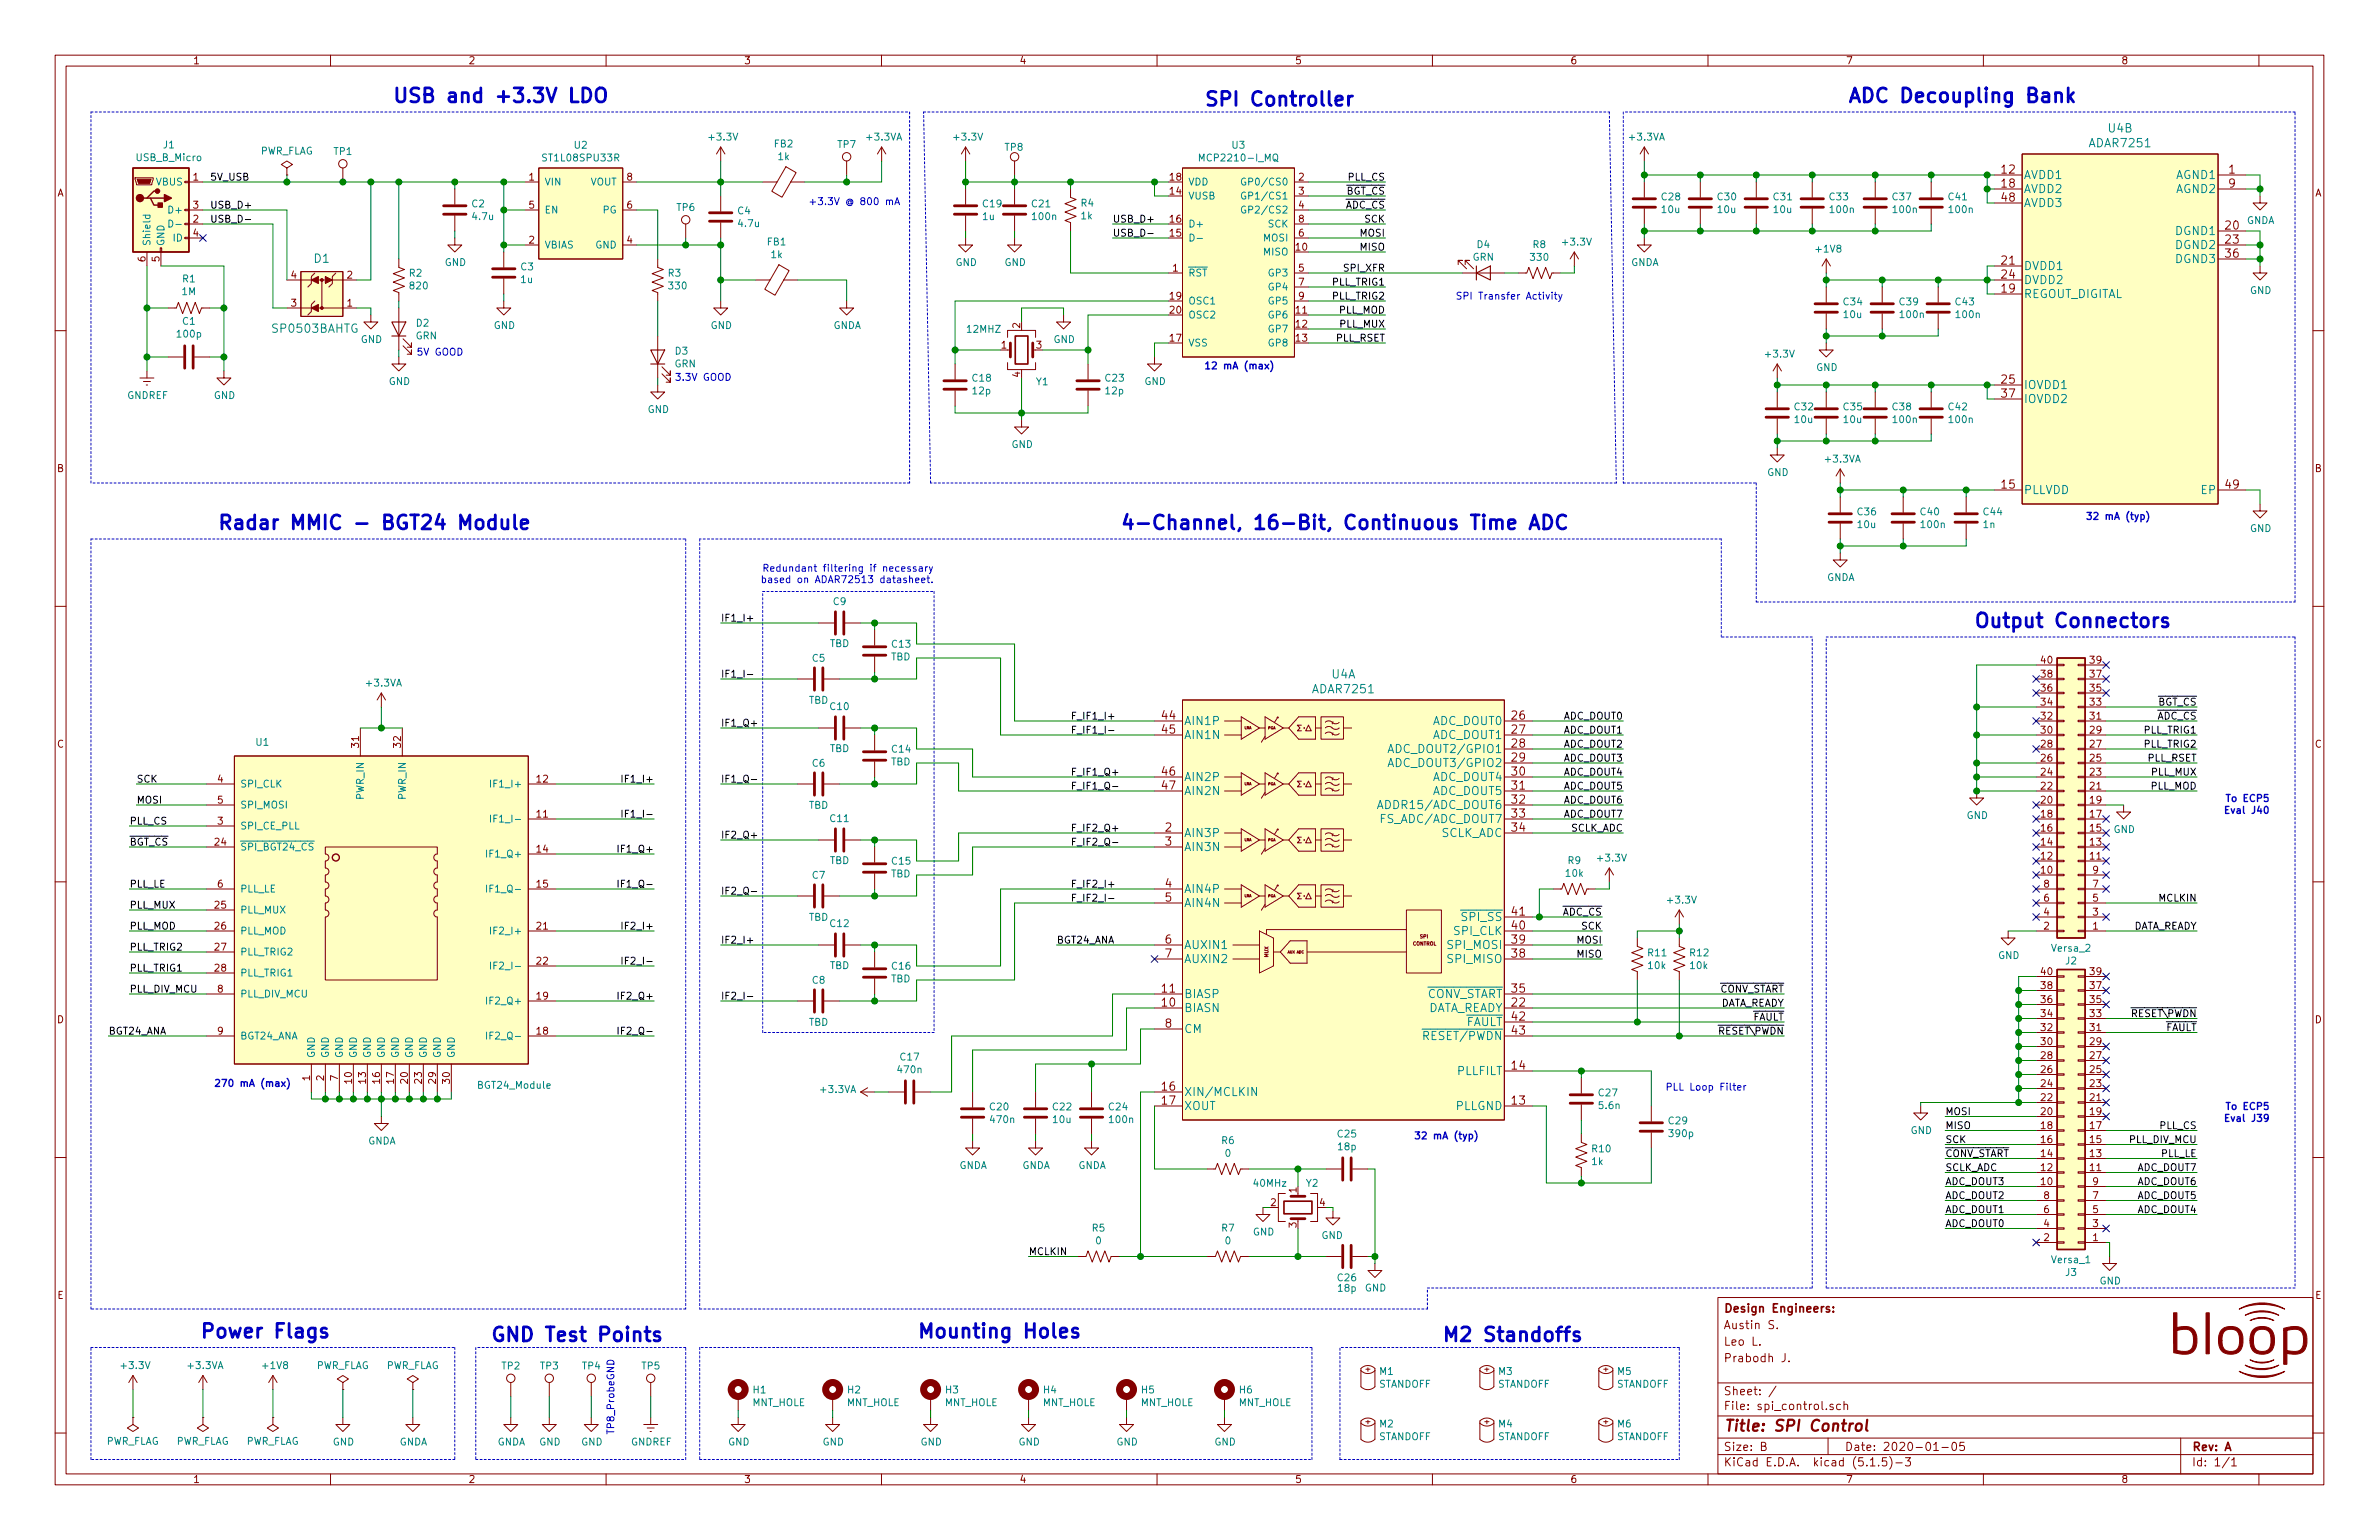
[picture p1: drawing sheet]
<svg xmlns="http://www.w3.org/2000/svg" width="432mm" height="279mm" viewBox="0 0 432 279" stroke-linecap="round" stroke-linejoin="round" font-family="sans-serif">
<defs><g id="words">
<g font-size="3.5" fill="#0000c2">
<text x="71.1" y="18.6">USB and +3.3V LDO</text>
<text x="218.4" y="19.3">SPI Controller</text>
<text x="335.3" y="18.6">ADC Decoupling Bank</text>
<text x="39.4" y="96.1">Radar MMIC - BGT24 Module</text>
<text x="203.2" y="96.1">4-Channel, 16-Bit, Continuous Time ADC</text>
<text x="358.1" y="113.9">Output Connectors</text>
<text x="36.2" y="242.8">Power Flags</text>
<text x="88.9" y="243.4">GND Test Points</text>
<text x="166.4" y="242.8">Mounting Holes</text>
<text x="261.6" y="243.4">M2 Standoffs</text>
</g>
<text font-size="2.8" fill="#840000" x="312.8" y="259.7">Title: SPI Control</text>
<g font-size="2.1" fill="#008484">
<text x="379.4" y="26.7">ADAR7251</text>
<text x="382.7" y="24">U4B</text>
<text x="367.3" y="32.5">AVDD1</text>
<text x="367.3" y="35">AVDD2</text>
<text x="395" y="32.5">AGND1</text>
<text x="395" y="35">AGND2</text>
<text x="367.3" y="37.6">AVDD3</text>
<text x="57" y="47.7">D1</text>
<text x="395" y="42.6">DGND1</text>
<text x="395" y="45.2">DGND2</text>
<text x="395" y="47.7">DGND3</text>
<text x="367.3" y="49">DVDD1</text>
<text x="367.3" y="51.5">DVDD2</text>
<text x="367.3" y="54.1">REGOUT_DIGITAL</text>
<text x="49.6" y="60.4">SP0503BAHTG</text>
<text x="367.3" y="70.6">IOVDD1</text>
<text x="367.3" y="73.1">IOVDD2</text>
<text x="367.3" y="89.6">PLLVDD</text>
<text x="399.5" y="89.6">EP</text>
<text x="238.4" y="125.8">ADAR7251</text>
<text x="241.7" y="123.1">U4A</text>
<text x="214.9" y="131.5">AIN1P</text>
<text x="260" y="131.5">ADC_DOUT0</text>
<text x="214.9" y="134.1">AIN1N</text>
<text x="253.1" y="136.6">ADC_DOUT2/GPIO1</text>
<text x="260" y="134.1">ADC_DOUT1</text>
<text x="214.9" y="141.7">AIN2P</text>
<text x="253.1" y="139.2">ADC_DOUT3/GPIO2</text>
<text x="260" y="141.7">ADC_DOUT4</text>
<text x="214.9" y="144.2">AIN2N</text>
<text x="251.1" y="146.8">ADDR15/ADC_DOUT6</text>
<text x="251.1" y="149.3">FS_ADC/ADC_DOUT7</text>
<text x="260" y="144.2">ADC_DOUT5</text>
<text x="214.9" y="151.9">AIN3P</text>
<text x="214.9" y="154.4">AIN3N</text>
<text x="261.4" y="151.9">SCLK_ADC</text>
<text x="214.9" y="162">AIN4P</text>
<text x="214.9" y="164.6">AIN4N</text>
<text x="265.5" y="167.1">SPI_SS</text>
<text x="214.9" y="172.2">AUXIN1</text>
<text x="262.9" y="172.2">SPI_MOSI</text>
<text x="264" y="169.6">SPI_CLK</text>
<text x="214.9" y="174.7">AUXIN2</text>
<text x="262.9" y="174.7">SPI_MISO</text>
<text x="214.9" y="183.6">BIASN</text>
<text x="214.9" y="181.1">BIASP</text>
<text x="258.5" y="183.6">DATA_READY</text>
<text x="258.6" y="181.1">CONV_START</text>
<text x="214.9" y="187.4">CM</text>
<text x="258.9" y="188.7">RESET/PWDN</text>
<text x="266" y="186.2">FAULT</text>
<text x="264.4" y="195">PLLFILT</text>
<text x="214.9" y="198.9">XIN/MCLKIN</text>
<text x="214.9" y="201.4">XOUT</text>
<text x="264.2" y="201.4">PLLGND</text>
</g>
<g font-size="2.1" fill="#840000">
<text x="363.3" y="31.5">12</text>
<text x="363.3" y="34">18</text>
<text x="404.5" y="31.5">1</text>
<text x="404.5" y="34">9</text>
<text x="363.3" y="36.6">48</text>
<text x="404" y="41.7">20</text>
<text x="404" y="44.2">23</text>
<text x="404" y="46.7">36</text>
<text x="363.3" y="53.1">19</text>
<text x="363.3" y="48">21</text>
<text x="363.3" y="50.5">24</text>
<text x="363.3" y="69.6">25</text>
<text x="363.3" y="72.1">37</text>
<text x="363.3" y="88.6">15</text>
<text x="404" y="88.6">49</text>
<text x="210.9" y="130.6">44</text>
<text x="274.4" y="130.6">26</text>
<text x="210.9" y="133.1">45</text>
<text x="274.4" y="133.1">27</text>
<text x="274.4" y="135.6">28</text>
<text x="210.9" y="140.7">46</text>
<text x="210.9" y="143.3">47</text>
<text x="274.4" y="138.2">29</text>
<text x="274.4" y="140.7">30</text>
<text x="274.4" y="143.3">31</text>
<text x="274.4" y="145.8">32</text>
<text x="274.4" y="148.3">33</text>
<text x="211.5" y="150.9">2</text>
<text x="211.5" y="153.4">3</text>
<text x="274.4" y="150.9">34</text>
<text x="211.5" y="161">4</text>
<text x="211.5" y="163.6">5</text>
<text x="274.4" y="166.1">41</text>
<text x="211.5" y="171.2">6</text>
<text x="211.5" y="173.7">7</text>
<text x="274.4" y="173.7">38</text>
<text x="274.4" y="171.2">39</text>
<text x="274.4" y="168.7">40</text>
<text x="210.9" y="182.6">10</text>
<text x="210.9" y="180.1">11</text>
<text x="274.4" y="182.6">22</text>
<text x="274.4" y="180.1">35</text>
<text x="274.4" y="185.2">42</text>
<text x="211.5" y="186.4">8</text>
<text x="274.4" y="187.7">43</text>
<text x="210.9" y="197.9">16</text>
<text x="274.4" y="194.1">14</text>
<text x="210.9" y="200.4">17</text>
<text x="274.4" y="200.4">13</text>
<text x="312.8" y="238.1">Design Engineers:</text>
<text x="312.8" y="244.1">Leo L.</text>
<text x="312.8" y="241.1">Austin S.</text>
<text x="312.8" y="247.1">Prabodh J.</text>
<text x="312.8" y="255.8">File: spi_control.sch</text>
<text x="312.8" y="253.1">Sheet: /</text>
<text x="312.8" y="263.2">Size: B</text>
<text x="334.8" y="263.2">Date: 2020-01-05</text>
<text x="397.8" y="263.2">Rev: A</text>
<text x="312.8" y="266">KiCad E.D.A. kicad (5.1.5)-3</text>
<text x="397.8" y="266">Id: 1/1</text>
</g>
<g font-size="1.8" fill="#840000">
<text x="35" y="11.6">1</text>
<text x="85" y="11.6">2</text>
<text x="135" y="11.6">3</text>
<text x="185" y="11.6">4</text>
<text x="235" y="11.6">5</text>
<text x="285" y="11.6">6</text>
<text x="335" y="11.6">7</text>
<text x="385" y="11.6">8</text>
<text x="10.4" y="35.6">A</text>
<text x="35.1" y="32.8">1</text>
<text x="96" y="32.8">1</text>
<text x="113.8" y="32.8">8</text>
<text x="212.4" y="35.3">14</text>
<text x="212.4" y="32.8">18</text>
<text x="235.7" y="32.8">2</text>
<text x="235.7" y="35.3">3</text>
<text x="420.2" y="35.6">A</text>
<text x="35.1" y="40.4">2</text>
<text x="35.1" y="37.8">3</text>
<text x="96" y="37.8">5</text>
<text x="113.8" y="37.8">6</text>
<text x="212.4" y="40.4">16</text>
<text x="235.7" y="37.8">4</text>
<text x="235.7" y="40.4">8</text>
<text x="26.4" y="47.5" transform="rotate(-90 26.4 47.5)">6</text>
<text x="29" y="47.5" transform="rotate(-90 29 47.5)">5</text>
<text x="35.1" y="42.9">4</text>
<text x="96" y="44.2">2</text>
<text x="113.8" y="44.2">4</text>
<text x="212.4" y="42.9">15</text>
<text x="235.3" y="45.5">10</text>
<text x="235.7" y="42.9">6</text>
<text x="52.9" y="50.5">4</text>
<text x="63" y="50.5">2</text>
<text x="212.9" y="49.3">1</text>
<text x="235.7" y="49.3">5</text>
<text x="235.7" y="51.8">7</text>
<text x="52.9" y="55.6">3</text>
<text x="63" y="55.6">1</text>
<text x="185.2" y="59.5" transform="rotate(-90 185.2 59.5)">2</text>
<text x="212.4" y="54.4">19</text>
<text x="212.4" y="56.9">20</text>
<text x="235.3" y="56.9">11</text>
<text x="235.3" y="59.4">12</text>
<text x="235.7" y="54.4">9</text>
<text x="181.8" y="63.2">1</text>
<text x="188.1" y="63.2">3</text>
<text x="212.4" y="62">17</text>
<text x="235.3" y="62">13</text>
<text x="185.2" y="68.4" transform="rotate(-90 185.2 68.4)">4</text>
<text x="10.4" y="85.6">B</text>
<text x="420.2" y="85.6">B</text>
<text x="370.5" y="125.5">36</text>
<text x="370.5" y="122.9">38</text>
<text x="370.5" y="120.4">40</text>
<text x="379.4" y="125.5">35</text>
<text x="379.4" y="122.9">37</text>
<text x="379.4" y="120.4">39</text>
<text x="370.5" y="130.6">32</text>
<text x="370.5" y="128">34</text>
<text x="379.4" y="130.6">31</text>
<text x="379.4" y="128">33</text>
<text x="10.4" y="135.6">C</text>
<text x="65.2" y="135.6" transform="rotate(-90 65.2 135.6)">31</text>
<text x="72.8" y="135.6" transform="rotate(-90 72.8 135.6)">32</text>
<text x="370.5" y="135.6">28</text>
<text x="370.5" y="133.1">30</text>
<text x="379.4" y="135.6">27</text>
<text x="379.4" y="133.1">29</text>
<text x="420.2" y="135.6">C</text>
<text x="39.5" y="142">4</text>
<text x="97.5" y="142">12</text>
<text x="370.5" y="143.3">22</text>
<text x="370.5" y="140.7">24</text>
<text x="370.5" y="138.2">26</text>
<text x="379.4" y="143.3">21</text>
<text x="379.4" y="140.7">23</text>
<text x="379.4" y="138.2">25</text>
<text x="39.5" y="149.6">3</text>
<text x="39.5" y="145.8">5</text>
<text x="97.5" y="148.3">11</text>
<text x="370.5" y="148.3">18</text>
<text x="370.5" y="145.8">20</text>
<text x="379.4" y="148.3">17</text>
<text x="379.4" y="145.8">19</text>
<text x="39" y="153.4">24</text>
<text x="97.5" y="154.7">14</text>
<text x="370.5" y="156">12</text>
<text x="370.5" y="153.4">14</text>
<text x="370.5" y="150.9">16</text>
<text x="379.4" y="156">11</text>
<text x="379.4" y="153.4">13</text>
<text x="379.4" y="150.9">15</text>
<text x="39.5" y="161">6</text>
<text x="97.5" y="161">15</text>
<text x="370.5" y="158.5">10</text>
<text x="371" y="161">8</text>
<text x="379.9" y="161">7</text>
<text x="379.9" y="158.5">9</text>
<text x="39" y="164.8">25</text>
<text x="371" y="166.1">4</text>
<text x="371" y="163.6">6</text>
<text x="379.9" y="166.1">3</text>
<text x="379.9" y="163.6">5</text>
<text x="39" y="168.7">26</text>
<text x="39" y="172.5">27</text>
<text x="97.5" y="168.7">21</text>
<text x="371" y="168.7">2</text>
<text x="379.9" y="168.7">1</text>
<text x="39" y="176.3">28</text>
<text x="97.5" y="175">22</text>
<text x="370.5" y="179.5">38</text>
<text x="370.5" y="176.9">40</text>
<text x="379.4" y="179.5">37</text>
<text x="379.4" y="176.9">39</text>
<text x="10.4" y="185.6">D</text>
<text x="39.5" y="180.1">8</text>
<text x="97.5" y="181.4">19</text>
<text x="370.5" y="184.5">34</text>
<text x="370.5" y="182">36</text>
<text x="379.4" y="184.5">33</text>
<text x="379.4" y="182">35</text>
<text x="420.2" y="185.6">D</text>
<text x="39.5" y="187.7">9</text>
<text x="97.5" y="187.7">18</text>
<text x="370.5" y="189.6">30</text>
<text x="370.5" y="187.1">32</text>
<text x="379.4" y="189.6">29</text>
<text x="379.4" y="187.1">31</text>
<text x="56.3" y="196.1" transform="rotate(-90 56.3 196.1)">1</text>
<text x="58.8" y="196.1" transform="rotate(-90 58.8 196.1)">2</text>
<text x="61.3" y="196.1" transform="rotate(-90 61.3 196.1)">7</text>
<text x="63.9" y="196.5" transform="rotate(-90 63.9 196.5)">10</text>
<text x="66.4" y="196.5" transform="rotate(-90 66.4 196.5)">13</text>
<text x="69" y="196.5" transform="rotate(-90 69 196.5)">16</text>
<text x="71.5" y="196.5" transform="rotate(-90 71.5 196.5)">17</text>
<text x="74" y="196.5" transform="rotate(-90 74 196.5)">20</text>
<text x="76.6" y="196.5" transform="rotate(-90 76.6 196.5)">23</text>
<text x="79.1" y="196.5" transform="rotate(-90 79.1 196.5)">29</text>
<text x="81.7" y="196.5" transform="rotate(-90 81.7 196.5)">30</text>
<text x="370.5" y="197.2">24</text>
<text x="370.5" y="194.7">26</text>
<text x="370.5" y="192.2">28</text>
<text x="379.4" y="197.2">23</text>
<text x="379.4" y="194.7">25</text>
<text x="379.4" y="192.2">27</text>
<text x="370.5" y="202.3">20</text>
<text x="370.5" y="199.8">22</text>
<text x="379.4" y="202.3">19</text>
<text x="379.4" y="199.8">21</text>
<text x="370.5" y="209.9">14</text>
<text x="370.5" y="207.4">16</text>
<text x="370.5" y="204.9">18</text>
<text x="379.4" y="209.9">13</text>
<text x="379.4" y="207.4">15</text>
<text x="379.4" y="204.9">17</text>
<text x="370.5" y="215">10</text>
<text x="370.5" y="212.5">12</text>
<text x="379.4" y="212.5">11</text>
<text x="379.9" y="215">9</text>
<text x="230.7" y="218.8">2</text>
<text x="235.3" y="216.4" transform="rotate(-90 235.3 216.4)">1</text>
<text x="239.5" y="218.8">4</text>
<text x="371" y="220.1">6</text>
<text x="371" y="217.6">8</text>
<text x="379.9" y="220.1">5</text>
<text x="379.9" y="217.6">7</text>
<text x="235.3" y="222.7" transform="rotate(-90 235.3 222.7)">3</text>
<text x="371" y="225.2">2</text>
<text x="371" y="222.6">4</text>
<text x="379.9" y="225.2">1</text>
<text x="379.9" y="222.6">3</text>
<text x="10.4" y="235.6">E</text>
<text x="420.2" y="235.6">E</text>
<text x="35" y="269">1</text>
<text x="85" y="269">2</text>
<text x="135" y="269">3</text>
<text x="185" y="269">4</text>
<text x="235" y="269">5</text>
<text x="285" y="269">6</text>
<text x="335" y="269">7</text>
<text x="385" y="269">8</text>
</g>
<g font-size="1.8" fill="#008484">
<text x="24.8" y="29.2">USB_B_Micro</text>
<text x="29.7" y="26.9">J1</text>
<text x="47.1" y="28">PWR_FLAG</text>
<text x="60.6" y="28.1">TP1</text>
<text x="98.8" y="29.3">ST1L08SPU33R</text>
<text x="104.3" y="27">U2</text>
<text x="128.9" y="25.5">+3.3V</text>
<text x="140.6" y="26.7">FB2</text>
<text x="141.3" y="29.1">1k</text>
<text x="152.1" y="26.8">TP7</text>
<text x="157.4" y="25.5">+3.3VA</text>
<text x="173.3" y="25.5">+3.3V</text>
<text x="182.4" y="27.4">TP8</text>
<text x="218.4" y="29.3">MCP2210-I_MQ</text>
<text x="223.7" y="27">U3</text>
<text x="295.9" y="25.5">+3.3VA</text>
<text x="28.4" y="33.7">VBUS</text>
<text x="98.8" y="33.7">VIN</text>
<text x="107.1" y="33.7">VOUT</text>
<text x="215.6" y="33.7">VDD</text>
<text x="226.5" y="33.7">GP0/CS0</text>
<text x="31" y="38.7">D+</text>
<text x="85.7" y="37.6">C2</text>
<text x="85.9" y="39.9">4.7u</text>
<text x="98.8" y="38.7">EN</text>
<text x="109.4" y="38.7">PG</text>
<text x="122.9" y="38.3">TP6</text>
<text x="133.9" y="38.9">C4</text>
<text x="134.1" y="41.2">4.7u</text>
<text x="178.4" y="39.9">1u</text>
<text x="178.5" y="37.6">C19</text>
<text x="187.4" y="37.6">C21</text>
<text x="187.5" y="39.9">100n</text>
<text x="196.2" y="37.5">R4</text>
<text x="196.3" y="39.8">1k</text>
<text x="215.6" y="36.2">VUSB</text>
<text x="215.6" y="41.3">D+</text>
<text x="226.5" y="36.2">GP1/CS1</text>
<text x="226.5" y="38.7">GP2/CS2</text>
<text x="230.2" y="41.3">SCK</text>
<text x="301.7" y="36.3">C28</text>
<text x="301.7" y="38.7">10u</text>
<text x="311.8" y="36.3">C30</text>
<text x="311.9" y="38.7">10u</text>
<text x="322" y="36.3">C31</text>
<text x="322" y="38.7">10u</text>
<text x="332.1" y="36.3">C33</text>
<text x="332.3" y="38.7">100n</text>
<text x="343.6" y="36.3">C37</text>
<text x="343.7" y="38.7">100n</text>
<text x="353.7" y="36.3">C41</text>
<text x="353.9" y="38.7">100n</text>
<text x="407.7" y="40.6">GNDA</text>
<text x="27.3" y="44.7" transform="rotate(-90 27.3 44.7)">Shield</text>
<text x="29.8" y="44.7" transform="rotate(-90 29.8 44.7)">GND</text>
<text x="31.5" y="43.8">ID</text>
<text x="98.8" y="45.1">VBIAS</text>
<text x="108.1" y="45.1">GND</text>
<text x="139.3" y="44.5">FB1</text>
<text x="140" y="46.8">1k</text>
<text x="229.4" y="46.4">MISO</text>
<text x="229.4" y="43.8">MOSI</text>
<text x="267.3" y="47.3">GRN</text>
<text x="268.1" y="45">D4</text>
<text x="277.9" y="47.3">330</text>
<text x="278.3" y="45">R8</text>
<text x="283.8" y="44.6">+3.3V</text>
<text x="329.8" y="45.8">+1V8</text>
<text x="33" y="53.5">1M</text>
<text x="33.2" y="51.2">R1</text>
<text x="74.3" y="50.2">R2</text>
<text x="74.5" y="52.5">820</text>
<text x="80.7" y="48.3">GND</text>
<text x="94.6" y="49">C3</text>
<text x="94.6" y="51.4">1u</text>
<text x="121.3" y="50.2">R3</text>
<text x="121.5" y="52.5">330</text>
<text x="173.4" y="48.3">GND</text>
<text x="182.3" y="48.3">GND</text>
<text x="215.6" y="50.2">RST</text>
<text x="230.4" y="50.2">GP3</text>
<text x="230.4" y="52.7">GP4</text>
<text x="296" y="48.3">GNDA</text>
<text x="408.4" y="53.3">GND</text>
<text x="33.2" y="58.9">C1</text>
<text x="75.6" y="59.3">D2</text>
<text x="89.6" y="59.7">GND</text>
<text x="129" y="59.7">GND</text>
<text x="151.2" y="59.7">GNDA</text>
<text x="215.6" y="55.2">OSC1</text>
<text x="215.6" y="57.8">OSC2</text>
<text x="230.4" y="57.8">GP6</text>
<text x="230.4" y="55.2">GP5</text>
<text x="334.7" y="55.4">C34</text>
<text x="334.7" y="57.7">10u</text>
<text x="344.8" y="55.4">C39</text>
<text x="345" y="57.7">100n</text>
<text x="355" y="55.4">C43</text>
<text x="355.2" y="57.7">100n</text>
<text x="32.3" y="61.2">100p</text>
<text x="65.5" y="62.2">GND</text>
<text x="75.4" y="61.6">GRN</text>
<text x="122.6" y="64.3">D3</text>
<text x="175.6" y="60.4">12MHZ</text>
<text x="191.2" y="62.2">GND</text>
<text x="215.6" y="62.9">VSS</text>
<text x="230.4" y="60.3">GP7</text>
<text x="230.4" y="62.9">GP8</text>
<text x="320.6" y="64.9">+3.3V</text>
<text x="70.6" y="69.8">GND</text>
<text x="122.4" y="66.6">GRN</text>
<text x="176.6" y="69.2">C18</text>
<text x="176.6" y="71.6">12p</text>
<text x="188.1" y="69.9">Y1</text>
<text x="200.7" y="69.2">C23</text>
<text x="200.7" y="71.6">12p</text>
<text x="207.7" y="69.8">GND</text>
<text x="329.6" y="67.3">GND</text>
<text x="23.1" y="72.4">GNDREF</text>
<text x="38.8" y="72.4">GND</text>
<text x="117.6" y="74.9">GND</text>
<text x="325.8" y="74.4">C32</text>
<text x="325.8" y="76.8">10u</text>
<text x="334.7" y="74.4">C35</text>
<text x="334.7" y="76.8">10u</text>
<text x="343.6" y="74.4">C38</text>
<text x="343.7" y="76.8">100n</text>
<text x="353.7" y="74.4">C42</text>
<text x="353.9" y="76.8">100n</text>
<text x="183.6" y="81.3">GND</text>
<text x="331.4" y="83.9">+3.3VA</text>
<text x="320.8" y="86.4">GND</text>
<text x="337.2" y="93.5">C36</text>
<text x="337.3" y="95.8">10u</text>
<text x="348.6" y="93.5">C40</text>
<text x="348.8" y="95.8">100n</text>
<text x="360" y="95.8">1n</text>
<text x="360.1" y="93.5">C44</text>
<text x="408.4" y="96.5">GND</text>
<text x="331.5" y="105.4">GNDA</text>
<text x="151.3" y="109.8">C9</text>
<text x="150.6" y="117.4">TBD</text>
<text x="161.7" y="119.8">TBD</text>
<text x="162" y="117.5">C13</text>
<text x="66.6" y="124.6">+3.3VA</text>
<text x="147.5" y="120.1">C5</text>
<text x="146.8" y="127.7">TBD</text>
<text x="150.7" y="128.8">C10</text>
<text x="46.5" y="135.3">U1</text>
<text x="150.6" y="136.4">TBD</text>
<text x="162" y="136.6">C14</text>
<text x="43.6" y="142.9">SPI_CLK</text>
<text x="89.8" y="142.9">IF1_I+</text>
<text x="147.5" y="139.1">C6</text>
<text x="161.7" y="138.9">TBD</text>
<text x="43.6" y="146.7">SPI_MOSI</text>
<text x="66" y="145.1" transform="rotate(-90 66 145.1)">PWR_IN</text>
<text x="73.7" y="145.1" transform="rotate(-90 73.7 145.1)">PWR_IN</text>
<text x="90.2" y="149.2">IF1_I-</text>
<text x="146.8" y="146.7">TBD</text>
<text x="150.7" y="149.1">C11</text>
<text x="356.9" y="148.6">GND</text>
<text x="43.6" y="154.3">SPI_BGT24_CS</text>
<text x="43.6" y="150.5">SPI_CE_PLL</text>
<text x="88.9" y="155.6">IF1_Q+</text>
<text x="383.6" y="151.1">GND</text>
<text x="43.6" y="161.9">PLL_LE</text>
<text x="89.4" y="161.9">IF1_Q-</text>
<text x="147.5" y="159.4">C7</text>
<text x="150.6" y="156.8">TBD</text>
<text x="161.7" y="159.2">TBD</text>
<text x="162" y="156.9">C15</text>
<text x="284.3" y="159.1">10k</text>
<text x="284.6" y="156.8">R9</text>
<text x="290.1" y="156.3">+3.3V</text>
<text x="43.6" y="165.7">PLL_MUX</text>
<text x="146.8" y="167.1">TBD</text>
<text x="302.8" y="163.9">+3.3V</text>
<text x="43.6" y="169.5">PLL_MOD</text>
<text x="43.6" y="173.4">PLL_TRIG2</text>
<text x="89.8" y="169.5">IF2_I+</text>
<text x="150.7" y="168.2">C12</text>
<text x="299.2" y="173.5">R11</text>
<text x="306.8" y="173.5">R12</text>
<text x="362.7" y="174">GND</text>
<text x="372.5" y="172.7">Versa_2</text>
<text x="43.6" y="177.2">PLL_TRIG1</text>
<text x="90.2" y="175.9">IF2_I-</text>
<text x="147.5" y="178.5">C8</text>
<text x="150.6" y="175.8">TBD</text>
<text x="161.7" y="178.2">TBD</text>
<text x="162" y="175.9">C16</text>
<text x="299.2" y="175.8">10k</text>
<text x="306.9" y="175.8">10k</text>
<text x="375" y="175">J2</text>
<text x="43.6" y="181">PLL_DIV_MCU</text>
<text x="88.9" y="182.2">IF2_Q+</text>
<text x="43.6" y="188.6">BGT24_ANA</text>
<text x="89.4" y="188.6">IF2_Q-</text>
<text x="146.8" y="186.1">TBD</text>
<text x="57.1" y="192" transform="rotate(-90 57.1 192)">GND</text>
<text x="59.7" y="192" transform="rotate(-90 59.7 192)">GND</text>
<text x="62.2" y="192" transform="rotate(-90 62.2 192)">GND</text>
<text x="64.8" y="192" transform="rotate(-90 64.8 192)">GND</text>
<text x="67.3" y="192" transform="rotate(-90 67.3 192)">GND</text>
<text x="69.8" y="192" transform="rotate(-90 69.8 192)">GND</text>
<text x="72.4" y="192" transform="rotate(-90 72.4 192)">GND</text>
<text x="74.9" y="192" transform="rotate(-90 74.9 192)">GND</text>
<text x="77.5" y="192" transform="rotate(-90 77.5 192)">GND</text>
<text x="80" y="192" transform="rotate(-90 80 192)">GND</text>
<text x="82.5" y="192" transform="rotate(-90 82.5 192)">GND</text>
<text x="86.9" y="197.5">BGT24_Module</text>
<text x="163.1" y="194.7">470n</text>
<text x="163.5" y="192.4">C17</text>
<text x="149.1" y="198.3">+3.3VA</text>
<text x="179.7" y="201.4">C20</text>
<text x="179.9" y="203.8">470n</text>
<text x="191.2" y="201.4">C22</text>
<text x="191.2" y="203.8">10u</text>
<text x="201.3" y="201.4">C24</text>
<text x="201.5" y="203.8">100n</text>
<text x="290.2" y="198.9">C27</text>
<text x="290.3" y="201.2">5.6n</text>
<text x="302.9" y="204">C29</text>
<text x="66.8" y="207.6">GNDA</text>
<text x="221.8" y="207.6">R6</text>
<text x="222.4" y="209.9">0</text>
<text x="242.8" y="206.4">C25</text>
<text x="243" y="208.7">18p</text>
<text x="289" y="209.1">R10</text>
<text x="303.1" y="206.3">390p</text>
<text x="346.8" y="205.7">GND</text>
<text x="174.1" y="212.1">GNDA</text>
<text x="185.5" y="212.1">GNDA</text>
<text x="195.7" y="212.1">GNDA</text>
<text x="227.7" y="215.3">40MHz</text>
<text x="237.1" y="215.3">Y2</text>
<text x="289" y="211.4">1k</text>
<text x="198.3" y="223.4">R5</text>
<text x="198.9" y="225.8">0</text>
<text x="221.8" y="223.4">R7</text>
<text x="222.4" y="225.8">0</text>
<text x="227.4" y="224.2">GND</text>
<text x="239.9" y="224.8">GND</text>
<text x="242.8" y="232.5">C26</text>
<text x="372.5" y="229.2">Versa_1</text>
<text x="375" y="231.5">J3</text>
<text x="381.1" y="233">GND</text>
<text x="243" y="234.4">18p</text>
<text x="247.7" y="234.3">GND</text>
<text x="22.2" y="248.4">+3.3V</text>
<text x="34.2" y="248.4">+3.3VA</text>
<text x="47.8" y="248.4">+1V8</text>
<text x="57.3" y="248.4">PWR_FLAG</text>
<text x="70" y="248.4">PWR_FLAG</text>
<text x="91.1" y="248.5">TP2</text>
<text x="98.1" y="248.5">TP3</text>
<text x="105.7" y="248.5">TP4</text>
<text x="116.5" y="248.5">TP5</text>
<text x="250.2" y="251.8">STANDOFF</text>
<text x="250.4" y="249.5">M1</text>
<text x="271.8" y="251.8">STANDOFF</text>
<text x="272" y="249.5">M3</text>
<text x="293.4" y="251.8">STANDOFF</text>
<text x="293.6" y="249.5">M5</text>
<text x="136.5" y="255.1">MNT_HOLE</text>
<text x="136.8" y="252.8">H1</text>
<text x="153.7" y="255.1">MNT_HOLE</text>
<text x="153.9" y="252.8">H2</text>
<text x="171.4" y="255.1">MNT_HOLE</text>
<text x="171.7" y="252.8">H3</text>
<text x="189.2" y="255.1">MNT_HOLE</text>
<text x="189.5" y="252.8">H4</text>
<text x="207" y="255.1">MNT_HOLE</text>
<text x="207.2" y="252.8">H5</text>
<text x="224.8" y="255.1">MNT_HOLE</text>
<text x="225" y="252.8">H6</text>
<text x="19.2" y="262.1">PWR_FLAG</text>
<text x="31.9" y="262.1">PWR_FLAG</text>
<text x="44.6" y="262.1">PWR_FLAG</text>
<text x="60.4" y="262.3">GND</text>
<text x="72.5" y="262.3">GNDA</text>
<text x="90.2" y="262.3">GNDA</text>
<text x="97.9" y="262.3">GND</text>
<text x="105.5" y="262.3">GND</text>
<text x="114.5" y="262.3">GNDREF</text>
<text x="132.2" y="262.3">GND</text>
<text x="149.3" y="262.3">GND</text>
<text x="167.1" y="262.3">GND</text>
<text x="184.9" y="262.3">GND</text>
<text x="202.6" y="262.3">GND</text>
<text x="220.4" y="262.3">GND</text>
<text x="250.2" y="261.3">STANDOFF</text>
<text x="250.4" y="259">M2</text>
<text x="271.8" y="261.3">STANDOFF</text>
<text x="272" y="259">M4</text>
<text x="293.4" y="261.3">STANDOFF</text>
<text x="293.6" y="259">M6</text>
</g>
<g font-size="1.8">
<text x="38.1" y="32.8">5V_USB</text>
<text x="244.3" y="35.3">BGT_CS</text>
<text x="244.7" y="32.8">PLL_CS</text>
<text x="38.1" y="37.8">USB_D+</text>
<text x="38.1" y="40.4">USB_D-</text>
<text x="201.9" y="40.4">USB_D+</text>
<text x="244.2" y="37.8">ADC_CS</text>
<text x="247.7" y="40.4">SCK</text>
<text x="201.9" y="42.9">USB_D-</text>
<text x="246.9" y="42.9">MOSI</text>
<text x="246.9" y="45.5">MISO</text>
<text x="241.9" y="51.8">PLL_TRIG1</text>
<text x="244.1" y="49.3">SPI_XFR</text>
<text x="241.9" y="54.4">PLL_TRIG2</text>
<text x="243" y="56.9">PLL_MOD</text>
<text x="243.2" y="59.4">PLL_MUX</text>
<text x="242.4" y="62">PLL_RSET</text>
<text x="130.8" y="112.8">IF1_I+</text>
<text x="130.8" y="122.9">IF1_I-</text>
<text x="130.8" y="131.8">IF1_Q+</text>
<text x="194.3" y="130.6">F_IF1_I+</text>
<text x="283.8" y="130.6">ADC_DOUT0</text>
<text x="391.5" y="130.6">ADC_CS</text>
<text x="391.6" y="128">BGT_CS</text>
<text x="194.3" y="133.1">F_IF1_I-</text>
<text x="283.8" y="135.6">ADC_DOUT2</text>
<text x="283.8" y="133.1">ADC_DOUT1</text>
<text x="389.3" y="135.6">PLL_TRIG2</text>
<text x="389.3" y="133.1">PLL_TRIG1</text>
<text x="24.8" y="142">SCK</text>
<text x="113.7" y="142">IF1_I+</text>
<text x="130.8" y="142">IF1_Q-</text>
<text x="194.3" y="140.7">F_IF1_Q+</text>
<text x="194.3" y="143.3">F_IF1_Q-</text>
<text x="283.8" y="143.3">ADC_DOUT5</text>
<text x="283.8" y="140.7">ADC_DOUT4</text>
<text x="283.8" y="138.2">ADC_DOUT3</text>
<text x="389.7" y="138.2">PLL_RSET</text>
<text x="390.3" y="143.3">PLL_MOD</text>
<text x="390.5" y="140.7">PLL_MUX</text>
<text x="23.5" y="149.6">PLL_CS</text>
<text x="24.8" y="145.8">MOSI</text>
<text x="114.1" y="148.3">IF1_I-</text>
<text x="283.8" y="148.3">ADC_DOUT7</text>
<text x="283.8" y="145.8">ADC_DOUT6</text>
<text x="23.5" y="153.4">BGT_CS</text>
<text x="112.8" y="154.7">IF1_Q+</text>
<text x="130.8" y="152.1">IF2_Q+</text>
<text x="194.3" y="150.9">F_IF2_Q+</text>
<text x="194.3" y="153.4">F_IF2_Q-</text>
<text x="285" y="150.9">SCLK_ADC</text>
<text x="23.5" y="161">PLL_LE</text>
<text x="113.2" y="161">IF1_Q-</text>
<text x="194.3" y="161">F_IF2_I+</text>
<text x="23.5" y="164.8">PLL_MUX</text>
<text x="130.8" y="162.3">IF2_Q-</text>
<text x="194.3" y="163.6">F_IF2_I-</text>
<text x="283.6" y="166.1">ADC_CS</text>
<text x="391.9" y="163.6">MCLKIN</text>
<text x="23.5" y="172.5">PLL_TRIG2</text>
<text x="23.5" y="168.7">PLL_MOD</text>
<text x="113.7" y="168.7">IF2_I+</text>
<text x="130.8" y="171.2">IF2_I+</text>
<text x="191.8" y="171.2">BGT24_ANA</text>
<text x="286.3" y="171.2">MOSI</text>
<text x="286.3" y="173.7">MISO</text>
<text x="287.1" y="168.7">SCK</text>
<text x="386.7" y="168.7">DATA_READY</text>
<text x="23.5" y="176.3">PLL_TRIG1</text>
<text x="114.1" y="175">IF2_I-</text>
<text x="23.5" y="180.1">PLL_DIV_MCU</text>
<text x="112.8" y="181.4">IF2_Q+</text>
<text x="130.8" y="181.4">IF2_I-</text>
<text x="311.8" y="182.6">DATA_READY</text>
<text x="311.9" y="180.1">CONV_START</text>
<text x="318.1" y="185.2">FAULT</text>
<text x="387" y="184.5">RESET\PWDN</text>
<text x="19.7" y="187.7">BGT24_ANA</text>
<text x="113.2" y="187.7">IF2_Q-</text>
<text x="312.1" y="187.7">RESET\PWDN</text>
<text x="393" y="187.1">FAULT</text>
<text x="353.1" y="202.3">MOSI</text>
<text x="353.1" y="207.4">SCK</text>
<text x="353.1" y="204.9">MISO</text>
<text x="353.1" y="209.9">CONV_START</text>
<text x="386.5" y="207.4">PLL_DIV_MCU</text>
<text x="392" y="204.9">PLL_CS</text>
<text x="392.2" y="209.9">PLL_LE</text>
<text x="353.1" y="212.5">SCLK_ADC</text>
<text x="353.1" y="215">ADC_DOUT3</text>
<text x="388" y="212.5">ADC_DOUT7</text>
<text x="388" y="215">ADC_DOUT6</text>
<text x="353.1" y="220.1">ADC_DOUT1</text>
<text x="353.1" y="217.6">ADC_DOUT2</text>
<text x="388" y="217.6">ADC_DOUT5</text>
<text x="388" y="220.1">ADC_DOUT4</text>
<text x="186.7" y="227.7">MCLKIN</text>
<text x="353.1" y="222.6">ADC_DOUT0</text>
</g>
<g font-size="1.8" fill="#0000c2">
<text x="146.7" y="37.2">+3.3V @ 800 mA</text>
<text x="264.2" y="54.4">SPI Transfer Activity</text>
<text x="75.6" y="64.5">5V GOOD</text>
<text x="122.4" y="69.1">3.3V GOOD</text>
<text x="218.4" y="67">12 mA (max)</text>
<text x="378.5" y="94.3">32 mA (typ)</text>
<text x="142" y="105.8">based on ADAR72513 datasheet.</text>
<text x="142.6" y="103.7">Redundant filtering if necessary</text>
<text x="404.9" y="145.5">To ECP5</text>
<text x="405" y="147.7">Eval J40</text>
<text x="38.7" y="197.2">270 mA (max)</text>
<text x="302.3" y="197.9">PLL Loop Filter</text>
<text x="404.9" y="201.4">To ECP5</text>
<text x="405" y="203.5">Eval J39</text>
<text x="256.5" y="206.7">32 mA (typ)</text>
<text x="111.5" y="260.3" transform="rotate(-90 111.5 260.3)">TP8_ProbeGND</text>
</g>
<g font-size=".9" fill="#840000">
<text x="230.2" y="173.7" transform="rotate(-90 230.2 173.7)">MUX</text>
<text x="256.4" y="171.5">CONTROL</text>
<text x="257.8" y="170.2">SPI</text>
</g>
<g font-size=".6" fill="#840000">
<text x="225.9" y="132.3">LNA</text>
<text x="230.1" y="132.3">PGA</text>
<text x="225.9" y="142.4">LNA</text>
<text x="230.1" y="142.5">PGA</text>
<text x="225.9" y="152.6">LNA</text>
<text x="230.1" y="152.6">PGA</text>
<text x="225.9" y="162.8">LNA</text>
<text x="230.1" y="162.8">PGA</text>
<text x="233.8" y="173">AUX ADC</text>
</g>
</g></defs>
<g fill="none" stroke="#840000" stroke-width=".18">
<path d="M10 10h411.8v259.4h-411.8zM12 12h407.8v255.4h-407.8zM60 10v2M110 10v2M160 10v2M210 10v2M260 10v2M310 10v2M360 10v2M410 10v2M24.5 32.3h3.3v.2l-.2 1h-2.8zM33.5 38h.8v.2h-.8z"/>
<path d="M33.5 32.9h.8v.2h-.8zM34.3 33h2.5M34.3 38.1h2.5M52.1 30.5l1-.7-1-.6-1 .6 1 .7v1.3M52.1 31.8h.1M62.2 30.5v2.5M82.5 34.3v2.8M82.5 39.1v2.8M95.2 33h2.6M95.2 38.1h2.6M97.8 30.5h15.2v16.5h-15.2zM113 33h2.6"/>
<path d="M113 38.1h2.6M130.8 26.7v2.5M130.8 35.6v2.8M130.8 26.7l-.8 1.2M130.8 26.7l.8 1.2M138.4 33h2.6M142.6 30.3l1.9 1-2.6 4.5-1.8-1.1zM143.5 33h2.5M153.7 29.2v2.6M160 26.7l-.7 1.2M160 26.7v2.5M160 26.7l.8 1.2"/>
<path d="M175.3 26.7l-.8 1.2M175.3 26.7v2.5M175.3 34.3v2.8M175.3 39.1v2.8M175.3 26.7l.7 1.2M184.1 29.2v2.6M184.1 34.3v2.8M184.1 39.1v2.8M194.3 34.3v1.5l1 .4-2 .8 2 .7-2 .8 2 .7-2 .8 1 .4v1.5M214.6 30.5h20.3v34.3h-20.3zM234.9 33h2.6M234.9 38.1h2.6"/>
<path d="M234.9 35.6h2.6M298.4 26.7l-.7 1.2M298.4 26.7v2.5M298.4 33v2.8M298.4 37.8v2.8M298.4 26.7l.8 1.2M308.6 33v2.8M308.6 37.8v2.8M318.8 33v2.8M318.8 37.8v2.8M328.9 33v2.8M328.9 37.8v2.8"/>
<path d="M340.4 33v2.8M340.4 37.8v2.8M350.5 33v2.8M350.5 37.8v2.8M361.9 31.8h5.1M361.9 34.3h5.1M361.9 36.8h5.1M367 27.9h35.6v63.5h-35.6zM402.6 31.8h5.1M402.6 34.3h5.1M410.2 35.6v1.2h1.3l-1.3 1.3-1.3-1.3h1.3M10 60h2"/>
<path d="M26.7 45.7v2.6M29.1 45h.2v.7h-.2zM29.2 45.7v2.6M30.5 55.9h1.5l.4-1 .7 2 .8-2 .8 2 .7-2 .8 2 .4-1h1.5M33.5 43.1h.8v.2h-.8zM33.5 40.5h.8v.3h-.8zM34.3 43.2h2.5M34.3 40.6h2.5M52.1 50.8h4.4M52.1 55.9h4.4M54.6 49.3h7.6v8.1h-7.6zM57.1 49.5l-.6 .7v1.2l-.6 .7"/>
<path d="M57.1 54.6l-.6 .6v1.3l-.6 .7M57.8 50.8h1.3M57.8 55.9h7M58.4 50.8v5.1M60.3 50.8h4.5M61 49.5l-.7 .7v1.2l-.6 .7M67.3 57.2v1.2h1.3l-1.3 1.3-1.3-1.3h1.3M72.4 47v1.5l1 .4-2 .8 2 .7-2 .8 2 .7-2 .8 1 .4v1.5M72.4 55.9v7.6M82.5 43.2v1.3h1.3l-1.3 1.2-1.2-1.2h1.2M91.4 54.6v1.3h1.3l-1.3 1.3-1.2-1.3h1.2M91.4 45.7v2.8"/>
<path d="M91.4 50.5v2.8M95.2 44.5h2.6M113 44.5h2.6M119.4 47v1.5l1 .4-2 .8 2 .7-2 .8 2 .7-2 .8 1 .4v1.5M124.5 40.6v2.6M130.8 54.6v1.3h1.3l-1.3 1.3-1.3-1.3h1.3M130.8 40.4v2.8M137.2 50.8h2.6M141.4 48l1.8 1.1-2.5 4.5-1.9-1.1zM142.2 50.8h2.6M153.7 54.6v1.3h1.2l-1.2 1.3-1.3-1.3h1.3M175.3 43.2v1.3h1.2l-1.2 1.2-1.3-1.2h1.3"/>
<path d="M184.1 43.2v1.3h1.3l-1.3 1.2-1.2-1.2h1.2M193 57.2v1.2h1.3l-1.3 1.3-1.2-1.3h1.2M212.1 49.5h2.5M234.9 49.5h2.6M234.9 43.2h2.6M234.9 52.1h2.6M234.9 40.6h2.6M234.9 54.6h2.6M264.7 48v-.8h.7h-.7l1.5 1.6M265.4 49.5h7.6M265.9 48v-.8h.8h-.8l1.6 1.6M275.6 49.5h1.5l.4-1 .8 2 .7-2 .8 2 .7-2 .8 2 .4-1h1.5"/>
<path d="M285.7 45.7l-.7 1.3M285.7 45.7v2.6M285.7 45.7l.8 1.3M298.4 43.2v1.3h1.3l-1.3 1.2-1.2-1.2h1.2M331.5 47v2.5M331.5 52.1v2.8M331.5 56.9v2.8M331.5 47l-.8 1.3M331.5 47l.7 1.3M341.6 52.1v2.8M341.6 56.9v2.8M351.8 52.1v2.8"/>
<path d="M351.8 56.9v2.8M361.9 50.8h5.1M361.9 53.3h5.1M361.9 48.3h5.1M402.6 44.5h5.1M402.6 41.9h5.1M402.6 47h5.1M410.2 48.3v1.2h1.3l-1.3 1.3-1.3-1.3h1.3M419.8 60h2M25.4 68.6h2.5M26 69.2h1.3M26.5 69.9h.3"/>
<path d="M26.7 67.3v1.3M30.5 64.8h2.8M35.3 64.8h2.8M40.6 67.3v1.3h1.3l-1.3 1.3-1.2-1.3h1.2M72.4 64.8v1.2h1.3l-1.3 1.3-1.3-1.3h1.3M73.2 62.7l1.5 1.6v-.8v.8h-.8M73.2 61.5l1.5 1.5v-.8v.8h-.8M119.4 69.9v1.2h1.2l-1.2 1.3-1.3-1.3h1.3M119.4 61v7.6M120.1 67.8l1.6 1.5v-.7v.7h-.8M120.1 66.5l1.6 1.6v-.8v.8h-.8M173.4 66v2.8"/>
<path d="M173.4 70.9v2.8M182.9 65.8v1.3h5.1v-1.3M182.9 61.2v-1.3h5.1v1.3M182.9 63.5h.5M185.4 76.2v1.3h1.3l-1.3 1.2-1.3-1.2h1.3M187.5 63.5h.5M197.5 66v2.8M197.5 70.9v2.8M209.5 64.8v1.2h1.3l-1.3 1.3-1.2-1.3h1.2M322.6 66l-.8 1.3M322.6 66v2.6M322.6 71.1v2.8"/>
<path d="M322.6 75.9v2.8M322.6 66l.7 1.3M331.5 62.2v1.3h1.2l-1.2 1.3-1.3-1.3h1.3M331.5 71.1v2.8M331.5 75.9v2.8M340.4 71.1v2.8M340.4 75.9v2.8M350.5 71.1v2.8M350.5 75.9v2.8M361.9 69.9h5.1M361.9 72.4h5.1M322.6 81.3v1.3h1.2l-1.2 1.2-1.3-1.2h1.3"/>
<path d="M334 85.1l-.8 1.3M334 85.1v2.5M334 90.2v2.8M334 95v2.8M334 85.1l.8 1.3M345.4 90.2v2.8M345.4 95v2.8M356.9 90.2v2.8M356.9 95v2.8M361.9 88.9h5.1M402.6 88.9h5.1M410.2 91.4v1.3h1.3l-1.3 1.3-1.3-1.3h1.3"/>
<path d="M10 110h2M148.6 113h2.8M153.4 113h2.8M158.7 114.3v2.8M158.7 119.1v2.8M334 100.3v1.3h1.3l-1.3 1.3-1.3-1.3h1.3M419.8 110h2M42.5 137.2h53.4v55.8h-53.4zM65.4 132.1v5.1M69.2 125.7l-.7 1.3M69.2 125.7v2.6M69.2 125.7l.8 1.3"/>
<path d="M73 132.1v5.1M144.8 123.2h2.8M148.6 132.1h2.8M149.6 123.2h2.8M153.4 132.1h2.8M158.7 133.4v2.7M158.7 138.2v2.8M209.5 133.4h5.1M209.5 130.8h5.1M214.6 127h58.4v76.2h-58.4zM222.2 133.4h3.1M222.2 130.8h3.1"/>
<path d="M225.3 130l3.3 2.1-3.3 2zM228.6 132.1h1M229.6 130l3.3 2.1-3.3 2zM229.6 133.6l-.7 1.1M231.9 130.3l-.6 .7M231.9 130.2l-.1-.1h.2v.2l-.1-.1M232.9 132.1h1M235.7 130h3.1v4.1h-3.1l-1.8-2zM236.2 131.6h-.7l.5 .5-.5 .5h.7M237.5 131.6l.5 1h-1zM238.8 132.1h1M239.8 130h4v4.1h-4z"/>
<path d="M240.5 133.1a1.13 1.13 0 0 1 1.6 .2h.6l.4-.2M240.5 132.1a.92 .92 0 0 1 1.3 0M240.5 131a1.13 1.13 0 0 1 1.6 .3h.6l.4-.2M241.8 132.1a.92 .92 0 0 0 1.3 0M241.9 133l-.1 .4M241.9 130.9l-.1 .4M243.8 132.1h1.6M273 138.4h5.1M273 135.9h5.1M273 133.4h5.1M273 130.8h5.1M369.6 123.2h3.8"/>
<path d="M369.6 138.4h3.8M369.6 135.9h3.8M369.6 133.4h3.8M369.6 130.8h3.8M369.6 128.3h3.8M369.6 125.7h3.8M369.6 120.7h3.8M373.4 138.3h1.2v.3h-1.2zM373.4 135.8h1.2v.2h-1.2zM373.4 133.2h1.2v.3h-1.2zM373.4 130.7h1.2v.2h-1.2zM373.4 128.1h1.2v.3h-1.2z"/>
<path d="M373.4 125.6h1.2v.3h-1.2zM373.4 123.1h1.2v.2h-1.2zM373.4 120.5h1.2v.3h-1.2zM377.2 138.3h1.3v.3h-1.3zM377.2 135.8h1.3v.2h-1.3zM377.2 133.2h1.3v.3h-1.3zM377.2 130.7h1.3v.2h-1.3zM377.2 128.1h1.3v.3h-1.3zM377.2 125.6h1.3v.3h-1.3zM377.2 123.1h1.3v.2h-1.3zM377.2 120.5h1.3v.3h-1.3zM378.5 123.2h3.8"/>
<path d="M378.5 138.4h3.8M378.5 135.9h3.8M378.5 133.4h3.8M378.5 130.8h3.8M378.5 128.3h3.8M378.5 125.7h3.8M378.5 120.7h3.8M10 160h2M37.5 142.2h5M37.5 153.7h5M37.5 146.1h5M37.5 149.9h5"/>
<path d="M59.1 153.7h20.3v1.2a.63 .63 0 0 0-.7 .7 .63 .63 0 0 0 .7 .6v1.3a.63 .63 0 0 0-.7 .6 .63 .63 0 0 0 .7 .7v1.2a.63 .63 0 0 0-.7 .7 .63 .63 0 0 0 .7 .6v1.3a.63 .63 0 0 0-.7 .6 .63 .63 0 0 0 .7 .6v1.3a.63 .63 0 0 0-.7 .6 .63 .63 0 0 0 .7 .7v11.4h-20.3v-11.4a.63 .63 0 0 0 .6-.7 .63 .63 0 0 0-.6-.6v-1.3a.63 .63 0 0 0 .6-.6 .63 .63 0 0 0-.6-.6v-1.3a.63 .63 0 0 0 .6-.6 .63 .63 0 0 0-.6-.7v-1.2a.63 .63 0 0 0 .6-.7 .63 .63 0 0 0-.6-.6v-1.3a.63 .63 0 0 0 .6-.6 .63 .63 0 0 0-.6-.7zM95.9 142.2h5.1M95.9 148.6h5.1M95.9 154.9h5.1M144.8 142.2h2.8M148.6 152.4h2.8M149.6 142.2h2.8M153.4 152.4h2.8M158.7 153.7v2.8M158.7 158.5v2.8M209.5 153.7h5.1M209.5 151.1h5.1"/>
<path d="M209.5 143.5h5.1M209.5 141h5.1M222.2 153.7h3.1M222.2 151.1h3.1M222.2 143.5h3.1M222.2 141h3.1M225.3 150.4l3.3 2-3.3 2zM225.3 140.2l3.3 2-3.3 2.1zM228.6 152.4h1M228.6 142.2h1M229.6 150.4l3.3 2-3.3 2zM229.6 140.2l3.3 2-3.3 2.1z"/>
<path d="M229.6 153.9l-.7 1.1M229.6 143.8l-.7 1M231.9 150.6l-.6 .7M231.9 140.4l-.6 .8M231.9 150.5l-.1-.1h.2v.2l-.1-.1M231.9 140.4l-.1-.1 .2-.1v.2h-.1M232.9 152.4h1M232.9 142.2h1M235.7 150.4h3.1v4h-3.1l-1.8-2zM235.7 140.2h3.1v4.1h-3.1l-1.8-2.1zM236.2 151.9h-.7l.5 .5-.5 .5h.7M236.2 141.7h-.7l.5 .5-.5 .5h.7"/>
<path d="M237.5 151.9l.5 1h-1zM237.5 141.7l.5 1h-1zM238.8 152.4h1M238.8 142.2h1M239.8 150.4h4v4h-4zM239.8 140.2h4v4.1h-4zM240.5 153.4a.92 .92 0 0 1 1.3 0M240.5 152.4a.92 .92 0 0 1 1.3 0M240.5 151.4a1.13 1.13 0 0 1 1.6 .2h.6l.4-.2M240.5 143.2a1.13 1.13 0 0 1 1.6 .3h.6l.4-.2M240.5 142.2a.92 .92 0 0 1 1.3 0M240.5 141.2a1.13 1.13 0 0 1 1.6 .2l.6 .1 .4-.3"/>
<path d="M241.8 153.4a.92 .92 0 0 0 1.3 0M241.8 152.4a.92 .92 0 0 0 1.3 0M241.8 142.2a.92 .92 0 0 0 1.3 0M241.9 153.3l-.1 .4M241.9 151.3l-.1 .3M241.9 143.1l-.1 .4M241.9 141.1l-.1 .4M243.8 152.4h1.6M243.8 142.2h1.6M273 151.1h5.1M273 148.6h5.1M273 146.1h5.1"/>
<path d="M273 143.5h5.1M273 141h5.1M292.1 157.5l-.8 1.3M292.1 157.5v2.5M292.1 157.5l.8 1.3M358.8 143.5v1.3h1.2l-1.2 1.3-1.3-1.3h1.3M369.6 158.8h3.8M369.6 156.2h3.8M369.6 153.7h3.8M369.6 151.1h3.8M369.6 148.6h3.8M369.6 146.1h3.8"/>
<path d="M369.6 143.5h3.8M369.6 141h3.8M373.4 140.8h1.2v.3h-1.2zM373.4 143.4h1.2v.2h-1.2zM373.4 148.5h1.2v.2h-1.2zM373.4 151h1.2v.3h-1.2zM373.4 153.5h1.2v.3h-1.2zM373.4 156.1h1.2v.2h-1.2zM373.4 145.9h1.2v.3h-1.2zM373.4 158.6h1.2v.3h-1.2zM377.2 140.8h1.3v.3h-1.3zM377.2 143.4h1.3v.2h-1.3z"/>
<path d="M377.2 148.5h1.3v.2h-1.3zM377.2 151h1.3v.3h-1.3zM377.2 153.5h1.3v.3h-1.3zM377.2 156.1h1.3v.2h-1.3zM377.2 145.9h1.3v.3h-1.3zM377.2 158.6h1.3v.3h-1.3zM378.5 158.8h3.8M378.5 156.2h3.8M378.5 153.7h3.8M378.5 151.1h3.8M378.5 148.6h3.8M378.5 146.1h3.8"/>
<path d="M378.5 143.5h3.8M378.5 141h3.8M385.4 146.1v1.2h1.3l-1.3 1.3-1.2-1.3h1.2M419.8 160h2M37.5 161.3h5M37.5 168.9h5M37.5 172.7h5M37.5 165.1h5M37.5 176.5h5M95.9 161.3h5.1M95.9 168.9h5.1M95.9 175.3h5.1"/>
<path d="M144.8 162.6h2.8M148.6 171.5h2.8M149.6 162.6h2.8M153.4 171.5h2.8M158.7 172.7v2.8M158.7 177.5v2.8M209.5 161.3h5.1M209.5 171.5h5.1M209.5 163.8h5.1M209.5 174h5.1M222.2 161.3h3.1M222.2 163.8h3.1"/>
<path d="M223.8 171.5h4.8M223.8 174h4.8M225.3 160.5l3.3 2.1-3.3 2zM228.6 168.9l2.5 1.3v5.1l-2.5 1.2zM228.6 162.6h1M229.6 160.5l3.3 2.1-3.3 2zM229.6 164.1l-.7 1.1M231.1 172.7h1.3M231.9 160.7l-.6 .8M231.9 160.7l-.1-.1h.2v.1h-.1M232.9 162.6h1M234.2 170.7h3v4.1h-3l-1.8-2.1z"/>
<path d="M235.7 160.5h3.1v4.1h-3.1l-1.8-2zM236.2 162.1h-.7l.5 .5-.5 .5h.7M237.2 172.7h18.1M237.5 162.1l.5 1h-1zM238.8 162.6h1M239.8 160.5h4v4.1h-4zM240.5 163.6a.92 .92 0 0 1 1.3 0M240.5 162.5a1.13 1.13 0 0 1 1.6 .3h.6l.4-.2M240.5 161.5a1.13 1.13 0 0 1 1.6 .2l.6 .1 .4-.3M241.8 163.6a.92 .92 0 0 0 1.3 0M241.9 163.4l-.1 .4M241.9 161.4l-.1 .4"/>
<path d="M243.8 162.6h1.6M255.3 165.1h6.3v11.4h-6.3zM255.3 168.7h-25.4v.8M273 171.5h5.1M273 168.9h5.1M273 166.4h5.1M273 174h5.1M281.9 161.3h1.6l.3-1 .8 2 .8-2 .7 2 .8-2 .8 2 .3-1h1.6M297.2 170.2v1.5l1 .4-2 .7 2 .8-2 .8 2 .7-2 .8 1 .4v1.5M304.8 170.2v1.5l1 .4-2 .7 2 .8-2 .8 2 .7-2 .8 1 .4v1.5M304.8 165.1v2.5M304.8 165.1l-.8 1.3"/>
<path d="M304.8 165.1l.8 1.3M364.5 168.9v1.3h1.3l-1.3 1.3-1.3-1.3h1.3M369.6 161.3h3.8M369.6 168.9h3.8M369.6 166.4h3.8M369.6 163.8h3.8M369.6 179.7h3.8M369.6 177.2h3.8M373.4 161.2h1.2v.2h-1.2zM373.4 163.7h1.2v.3h-1.2zM373.4 166.2h1.2v.3h-1.2zM373.4 168.8h1.2v.2h-1.2z"/>
<path d="M373.4 179.6h1.2v.2h-1.2zM373.4 177h1.2v.3h-1.2zM377.2 161.2h1.3v.2h-1.3zM377.2 163.7h1.3v.3h-1.3zM377.2 166.2h1.3v.3h-1.3zM377.2 168.8h1.3v.2h-1.3zM377.2 179.6h1.3v.2h-1.3zM377.2 177h1.3v.3h-1.3zM378.5 161.3h3.8M378.5 168.9h3.8M378.5 166.4h3.8M378.5 163.8h3.8"/>
<path d="M378.5 179.7h3.8M378.5 177.2h3.8M37.5 180.3h5M37.5 188h5M56.5 193v5.1M59.1 193v5.1M61.6 193v5.1M64.1 193v5.1M66.7 193v5.1M69.2 193v5.1M71.8 193v5.1M74.3 193v5.1"/>
<path d="M76.8 193v5.1M79.4 193v5.1M81.9 193v5.1M95.9 181.6h5.1M95.9 188h5.1M144.8 181.6h2.8M149.6 181.6h2.8M156.2 198.1l1.3 .8M156.2 198.1h2.5M157.5 197.4l-1.3 .7M161.3 198.1h2.8M166.1 198.1h2.8"/>
<path d="M176.5 198.1v2.8M188 198.1v2.8M198.1 198.1v2.8M209.5 198.1h5.1M209.5 182.9h5.1M209.5 180.3h5.1M209.5 186.7h5.1M273 182.9h5.1M273 180.3h5.1M273 194.3h5.1M273 185.4h5.1M273 188h5.1"/>
<path d="M287 195.6v2.8M369.6 197.5h3.8M369.6 194.9h3.8M369.6 192.4h3.8M369.6 189.9h3.8M369.6 187.3h3.8M369.6 184.8h3.8M369.6 182.2h3.8M373.4 197.4h1.2v.2h-1.2zM373.4 194.8h1.2v.3h-1.2zM373.4 192.3h1.2v.2h-1.2zM373.4 189.7h1.2v.3h-1.2z"/>
<path d="M373.4 187.2h1.2v.3h-1.2zM373.4 184.7h1.2v.2h-1.2zM373.4 182.1h1.2v.3h-1.2zM373.4 199.9h1.2v.3h-1.2zM377.2 197.4h1.3v.2h-1.3zM377.2 194.8h1.3v.3h-1.3zM377.2 192.3h1.3v.2h-1.3zM377.2 189.7h1.3v.3h-1.3zM377.2 187.2h1.3v.3h-1.3zM377.2 184.7h1.3v.2h-1.3zM377.2 182.1h1.3v.3h-1.3zM377.2 199.9h1.3v.3h-1.3z"/>
<path d="M378.5 197.5h3.8M378.5 194.9h3.8M378.5 192.4h3.8M378.5 189.9h3.8M378.5 187.3h3.8M378.5 184.8h3.8M378.5 182.2h3.8M10 210h2M69.2 202.6v1.2h1.3l-1.3 1.3-1.3-1.3h1.3M176.5 207v1.3h1.3l-1.3 1.3-1.2-1.3h1.2M176.5 202.9v2.8M188 207v1.3h1.2l-1.2 1.3-1.3-1.3h1.3"/>
<path d="M188 202.9v2.8M198.1 207v1.3h1.3l-1.3 1.3-1.3-1.3h1.3M198.1 202.9v2.8M209.5 200.7h5.1M219.1 212.1h1.5l.4-1 .7 2 .8-2 .8 2 .7-2 .8 2 .4-1h1.5M229.2 219.1v1.2h1.3l-1.3 1.3-1.2-1.3h1.2M233.3 216.5h-1.3v5.1h1.3M235.6 216.5v.5M237.9 216.5h1.2v5.1h-1.2M240.7 212.1h2.8M241.9 219.7v1.3h-1.2l1.2 1.3 1.3-1.3h-1.3M245.5 212.1h2.8"/>
<path d="M273 200.7h5.1M287 205.7v1.6l1 .3-2 .8 2 .8-2 .7 2 .8-2 .8 1 .3v1.6M287 200.4v2.8M299.7 200.7v2.8M299.7 205.5v2.8M348.6 200.7v1.2h1.3l-1.3 1.3-1.3-1.3h1.3M369.6 215.3h3.8M369.6 212.7h3.8M369.6 210.2h3.8M369.6 207.6h3.8M369.6 205.1h3.8M369.6 202.6h3.8"/>
<path d="M369.6 200h3.8M369.6 217.8h3.8M373.4 205h1.2v.2h-1.2zM373.4 207.5h1.2v.3h-1.2zM373.4 210.1h1.2v.2h-1.2zM373.4 212.6h1.2v.3h-1.2zM373.4 202.4h1.2v.3h-1.2zM373.4 215.1h1.2v.3h-1.2zM373.4 217.7h1.2v.2h-1.2zM377.2 205h1.3v.2h-1.3zM377.2 207.5h1.3v.3h-1.3zM377.2 210.1h1.3v.2h-1.3z"/>
<path d="M377.2 212.6h1.3v.3h-1.3zM377.2 202.4h1.3v.3h-1.3zM377.2 215.1h1.3v.3h-1.3zM377.2 217.7h1.3v.2h-1.3zM378.5 215.3h3.8M378.5 212.7h3.8M378.5 210.2h3.8M378.5 207.6h3.8M378.5 205.1h3.8M378.5 202.6h3.8M378.5 200h3.8M378.5 217.8h3.8"/>
<path d="M419.8 210h2M195.6 228h1.5l.4-1.1 .7 2.1 .8-2.1 .8 2.1 .7-2.1 .8 2.1 .4-1h1.5M219.1 228h1.5l.4-1.1 .7 2.1 .8-2.1 .8 2.1 .7-2.1 .8 2.1 .4-1h1.5M235.6 221.1v.5M240.7 228h2.8M245.5 228h2.8M249.6 229.2v1.3h1.2l-1.2 1.3-1.3-1.3h1.3M311.8 235.4h108v32h-108zM321.9 239.6h-.5l-.3 .3v.3l.8 .3v.4l-.3 .2-.5-.1M369.6 225.4h3.8M369.6 222.9h3.8M369.6 220.3h3.8"/>
<path d="M373.4 220.2h1.2v.3h-1.2zM373.4 222.8h1.2v.2h-1.2zM373.4 225.3h1.2v.3h-1.2zM377.2 220.2h1.3v.3h-1.3zM377.2 222.8h1.3v.2h-1.3zM377.2 225.3h1.3v.3h-1.3zM378.5 225.4h3.8M378.5 222.9h3.8M378.5 220.3h3.8M382.9 228v1.2h1.3l-1.3 1.3-1.3-1.3h1.3M10 260h2M24.1 257.2v1.2l1 .7-1 .6-1-.6 1-.7"/>
<path d="M24.1 257.2h.1M24.1 249.6l-.7 1.2M24.1 249.6v2.5M24.1 249.6l.8 1.2M36.8 257.2v1.2l1 .7-1 .6-1-.6 1-.7M36.8 257.2h.1M36.8 249.6l-.7 1.2M36.8 249.6v2.5M36.8 249.6l.8 1.2M49.5 257.2v1.2l1 .7-1 .6-1-.6 1-.7M49.5 257.2h.1M49.5 249.6l-.7 1.2"/>
<path d="M49.5 249.6v2.5M49.5 249.6l.8 1.2M62.2 257.2v1.2h1.3l-1.3 1.3-1.2-1.3h1.2M62.2 250.8l1-.6-1-.6-1 .6 1 .6v1.3M62.2 252.1h.1M74.9 257.2v1.2h1.3l-1.3 1.3-1.2-1.3h1.2M74.9 250.8l1-.6-1-.6-1 .6 1 .6v1.3M74.9 252.1h.1M92.7 257.2v1.2h1.3l-1.3 1.3-1.3-1.3h1.3M92.7 250.8v2.6M99.7 257.2v1.2h1.3l-1.3 1.3-1.3-1.3h1.3M99.7 250.8v2.6"/>
<path d="M107.3 257.2v1.2h1.3l-1.3 1.3-1.3-1.3h1.3M107.3 250.8v2.6M116.8 258.4h2.6M117.5 259.1h1.2M118 259.7h.2M118.1 250.8v2.6M118.1 257.2v1.2M134 257.2v1.2h1.3l-1.3 1.3-1.3-1.3h1.3M134 253.4v2.5M151.1 257.2v1.2h1.3l-1.3 1.3-1.2-1.3h1.2M151.1 253.4v2.5M168.9 257.2v1.2h1.3l-1.3 1.3-1.3-1.3h1.3"/>
<path d="M168.9 253.4v2.5M186.7 257.2v1.2h1.3l-1.3 1.3-1.3-1.3h1.3M186.7 253.4v2.5M204.5 257.2v1.2h1.2l-1.2 1.3-1.3-1.3h1.3M204.5 253.4v2.5M222.2 257.2v1.2h1.3l-1.3 1.3-1.2-1.3h1.2M222.2 253.4v2.5M247 248.3a1.78 1.78 0 0 1 2.6 0v3.3a1.78 1.78 0 0 1-2.6 0zM247 248.7a1.78 1.78 0 0 0 2.6 0M247 257.8a1.78 1.78 0 0 1 2.6 0v3.3a1.78 1.78 0 0 1-2.6 0zM247 258.2a1.78 1.78 0 0 0 2.6 0M247.9 248.4h.8"/>
<path d="M247.9 257.9h.8M248.3 248.2v.6M248.3 257.7v.6M268.6 248.3a1.78 1.78 0 0 1 2.5 0v3.3a1.78 1.78 0 0 1-2.5 0zM268.6 248.7a1.78 1.78 0 0 0 2.5 0M268.6 257.8a1.78 1.78 0 0 1 2.5 0v3.3a1.78 1.78 0 0 1-2.5 0zM268.6 258.2a1.78 1.78 0 0 0 2.5 0M269.5 248.4h.8M269.5 257.9h.8M269.9 248.2v.6M269.9 257.7v.6M290.2 248.3a1.78 1.78 0 0 1 2.5 0v3.3a1.78 1.78 0 0 1-2.5 0z"/>
<path d="M290.2 248.7a1.78 1.78 0 0 0 2.5 0M290.2 257.8a1.78 1.78 0 0 1 2.5 0v3.3a1.78 1.78 0 0 1-2.5 0zM290.2 258.2a1.78 1.78 0 0 0 2.5 0M291.1 248.4h.7M291.1 257.9h.7M291.5 248.2v.6M291.5 257.7v.6M311.8 256.9h108M311.8 250.9h108M319.4 243.9v.2M322.4 251.5l-1.3 1.9M322.6 240.9v.2"/>
<path d="M324 245.6v1a.51 .51 0 0 1-.6 .5M324.7 246.9v.2M332.7 254.8a.37 .37 0 0 0-.6 .2l.1 .2 .5 .1 .1 .2-.2 .3-.5-.1M334.1 254.8h-.5l-.3 .2 .2 .7h.6M334.7 254.9l.1-.1a.37 .37 0 0 1 .6 .2v.8M334.7 254.3v1.5M419.8 260h2M60 267.4v2M110 267.4v2M160 267.4v2M210 267.4v2M260 267.4v2"/>
<path d="M310 267.4v2M311.8 263.9h108M311.8 260.9h108M319.7 262.4l.7-.1 .1-.2-.1-.4h-.7v1.5h.6l.3-.3a.41 .41 0 0 0-.4-.5M331.8 260.9v3M339.5 266h.8M341 265.8v.2M342.4 264.5h-.7l-.1 .7 .2-.2 .5 .1 .2 .2-.1 .5-.2 .2-.6-.2M343 264.3a1.71 1.71 0 0 1 0 2.2M344.1 265.4h1.2M345.8 264.5h1l-.5 .5 .4 .2v.6l-.2 .2-.7-.2M351 263.2h.8"/>
<path d="M352.5 262.6h1.1M354.4 261.8l.4-.1a.94 .94 0 0 1 0 1.5 .82 .82 0 0 1-.4-1.4zM356.5 261.7h-.7l-.1 .7 .2-.1h.5l.2 .2-.1 .5-.2 .2-.6-.2M360 267.4v2M395.8 260.9v6.5M404.6 264.4l-1.2 1.9M405.1 264.9l.4-.4v1.5M405.1 266h.8M410 267.4v2"/>
<circle cx="62.2" cy="29.7" r=".76"/>
<circle cx="124.5" cy="39.9" r=".76"/>
<circle cx="153.7" cy="28.4" r=".76"/>
<circle cx="184.1" cy="28.4" r=".76"/>
<circle cx="92.7" cy="250.1" r=".76"/>
<circle cx="99.7" cy="250.1" r=".76"/>
<circle cx="107.3" cy="250.1" r=".76"/>
<circle cx="118.1" cy="250.1" r=".76"/>
</g>
<path d="M337 258.4a.51 .51 0 0 1 .5-.2 .51 .51 0 0 1 .4 .4v.6a.56 .56 0 0 1-.6 .4 .56 .56 0 0 1-.5-.4zM338.9 257.6l-.2 1.7 .3 .3" fill="none" stroke="#840000" stroke-width=".41"/>
<path d="M184.3 61h2.3v5h-2.3zM233 217.9h5.1v2.3h-5.1zM332 237.1h-.3l-.2 .2v.2l.5 .1v.4h-.5M332.8 237.9v.1M332.8 237.1v.2" fill="none" stroke="#840000" stroke-width=".3"/>
<g fill="#840000" stroke="#840000" stroke-width=".18">
<path d="M406.4 248.8a10.6 10.6 0 0 0 8.3 0l-.3 .2a8.2 8.2 0 0 1-8-.2z"/>
<path d="M407.5 247.7a7.9 7.9 0 0 0 6.1 0l-.2 .1a6.1 6.1 0 0 1-5.9-.1z"/>
<path d="M414.5 241l.6-.1a2.98 2.98 0 0 1 3.2 .5 3.1 3.1 0 0 1-.5 4 4.4 4.4 0 0 1-2.7 .1v2h-.6v-6.1h.6v3.6l1.7 .2a1.58 1.58 0 0 0 1.3-1.9 1.73 1.73 0 0 0-1.3-2.1l-2.3 .2z"/>
<path d="M408.4 246.7a5.7 5.7 0 0 0 4.3 0 4.3 4.3 0 0 1-4.3 0z"/>
<path d="M394.5 238.2h.6v2.7l1.1-.2a2.09 2.09 0 0 1 2.6 2.4 2.22 2.22 0 0 1-2.9 2.6l-1.4-.3v-4h.6v3.6l1.5 .2a1.46 1.46 0 0 0 1.5-1.8 1.76 1.76 0 0 0-1-2.2h-.8l-1.8 .2z"/>
<path d="M403.3 241.2l.6-.4 .9-.1a2.04 2.04 0 0 1 2.3 2.2v.6a2.21 2.21 0 0 1-2 2.2 2.21 2.21 0 0 1-2.4-1.8v-.7h.6a1.56 1.56 0 0 0 1.7 2 1.48 1.48 0 0 0 1.5-1.8v-.6a1.61 1.61 0 0 0-1.8-1.6 1.61 1.61 0 0 0-1.4 1.9v.1h-.6v-.1a2.62 2.62 0 0 1 .6-1.9z"/>
<path d="M408.9 241.3a2.44 2.44 0 0 1 3.6 .4 3.2 3.2 0 0 1-.6 3.7 2.25 2.25 0 0 1-3.5-1.5v-.7h.6v.4a1.6 1.6 0 0 0 1.7 1.6 1.6 1.6 0 0 0 1.5-1.9 1.64 1.64 0 0 0-1.4-2.1 1.57 1.57 0 0 0-1.8 2h-.6l.2-1.3z"/>
<path d="M400.4 238.2h.6v7.4h-.6z"/>
<path d="M408.4 239.6a4.3 4.3 0 0 1 4.3 0 5.6 5.6 0 0 0-4.3 0z"/>
<path d="M407.5 238.6a6.1 6.1 0 0 1 6.1 0 7.9 7.9 0 0 0-6.1 0z"/>
<path d="M406.4 237.5a8.2 8.2 0 0 1 8.3 0 10.6 10.6 0 0 0-8.3 0z"/>
<path d="M59.1 50.2l1.2 .6-1.2 .6z"/>
<path d="M56.5 50.8l1.3-.6v1.2z"/>
<path d="M56.5 55.9l1.3-.7v1.3z"/>
<path d="M24.9 32.5h2.5l-.2 .8h-2.1z"/>
<circle cx="236.7" cy="162.6" r=".06"/>
<circle cx="236.7" cy="152.4" r=".06"/>
<circle cx="236.7" cy="142.2" r=".06"/>
<circle cx="236.7" cy="132.1" r=".06"/>
<circle cx="58.4" cy="50.8" r=".25"/>
<circle cx="58.4" cy="55.9" r=".25"/>
</g>
<g fill="none" stroke="#840000" stroke-width=".51">
<path d="M80.5 38.9h4.1M80.5 37.3h4.1M128.8 38.6h4M173.2 38.9h4.1M173.2 37.3h4.1M182.1 38.9h4.1M182.1 37.3h4.1M296.4 37.6h4.1M296.4 36.1h4.1M306.6 37.6h4M306.6 36.1h4M316.7 37.6h4.1"/>
<path d="M316.7 36.1h4.1M326.9 37.6h4.1M326.9 36.1h4.1M338.3 37.6h4.1M338.3 36.1h4.1M348.5 37.6h4.1M348.5 36.1h4.1M89.4 50.3h4.1M89.4 48.8h4.1M128.8 40.1h4M329.4 56.6h4.1M329.4 55.1h4.1"/>
<path d="M339.6 56.6h4.1M339.6 55.1h4.1M349.8 56.6h4M349.8 55.1h4M33.5 62.7v4.1M35.1 62.7v4.1M171.3 69.1h4.1M171.3 70.6h4.1M183.4 62.2v2.6M187.5 62.2v2.6M195.5 69.1h4M195.5 70.6h4"/>
<path d="M320.5 75.7h4.1M320.5 74.2h4.1M329.4 75.7h4.1M329.4 74.2h4.1M338.3 75.7h4.1M338.3 74.2h4.1M348.5 75.7h4.1M348.5 74.2h4.1M332 94.7h4M332 93.2h4M343.4 94.7h4.1M343.4 93.2h4.1"/>
<path d="M354.8 94.7h4.1M354.8 93.2h4.1M151.6 111v4.1M153.2 111v4.1M156.7 117.3h4.1M156.7 118.9h4.1M147.8 121.2v4M149.4 121.2v4M151.6 130v4.1M153.2 130v4.1M156.7 136.4h4.1M156.7 137.9h4.1"/>
<path d="M147.8 140.2v4.1M149.4 140.2v4.1M151.6 150.4v4M153.2 150.4v4M156.7 156.7h4.1M156.7 158.2h4.1M147.8 160.5v4.1M147.8 179.6v4M149.4 160.5v4.1M149.4 179.6v4M151.6 169.4v4.1M153.2 169.4v4.1"/>
<path d="M156.7 175.8h4.1M156.7 177.3h4.1M164.3 196.1v4.1M165.9 196.1v4.1M285 198.6h4.1M174.5 202.7h4.1M174.5 201.2h4.1M185.9 202.7h4.1M185.9 201.2h4.1M196.1 202.7h4.1M196.1 201.2h4.1M234.3 217h2.6"/>
<path d="M243.7 210.1v4M245.2 210.1v4M285 200.2h4.1M297.7 205.2h4.1M297.7 203.7h4.1M234.3 221.1h2.6M243.7 225.9v4.1M245.2 225.9v4.1"/>
</g>
<g fill="none" stroke="#840000" stroke-width="1.3">
<circle cx="134" cy="252.1" r="1.27"/>
<circle cx="151.1" cy="252.1" r="1.27"/>
<circle cx="168.9" cy="252.1" r="1.27"/>
<circle cx="186.7" cy="252.1" r="1.27"/>
<circle cx="204.5" cy="252.1" r="1.27"/>
<circle cx="222.2" cy="252.1" r="1.27"/>
</g>
<g fill="#ffffc2" stroke="#ffffc2" stroke-width=".18">
<path d="M373.4 119.4h5.1v50.8h-5.1z"/>
<path d="M373.4 175.9h5.1v50.8h-5.1z"/>
<path d="M214.6 127h58.4v76.2h-58.4z"/>
<path d="M97.8 30.5h15.2v16.5h-15.2z"/>
<path d="M214.6 30.5h20.3v34.3h-20.3z"/>
<path d="M367 27.9h35.6v63.5h-35.6z"/>
<path d="M54.6 49.3h7.6v8.1h-7.6z"/>
<path d="M42.5 137.2h53.4v55.8h-53.4z"/>
<path d="M24.1 30.5h10.2v15.2h-10.2z"/>
</g>
<g fill="none" stroke="#840000" stroke-width=".25">
<path d="M24.1 30.5h10.2v15.2h-10.2zM26.7 35.9h.6l.6 1.3h1.3M27.3 35.9h2.5M28.6 34.7h-.7l-1.2 1.2h-.7M373.4 119.4h5.1v50.8h-5.1zM373.4 175.9h5.1v50.8h-5.1z"/>
<circle cx="61" cy="155.6" r=".63"/>
</g>
<path d="M71.1 58.4h2.6l-1.3 2.6zM268 49.5l2.5-1.2v2.5zM268 48.3v2.5M71.1 61h2.6M118.1 63.5h2.5l-1.2 2.5zM118.1 66h2.5" fill="none" stroke="#840000" stroke-width=".2"/>
<g fill="none" stroke="#008484" stroke-width=".18">
<path d="M26 39h1.2M26.4 39v.4l.2 .2 .6-.1v-.5M30.7 39.9a.64 .64 0 0 1 .7 .7 .64 .64 0 0 1-.7 .6zM217.7 29.2v-1.3l.4 1 .4-1v1.3M226 32.4a.59 .59 0 0 0-.7 .6 .59 .59 0 0 0 .7 .5l.1-.5h-.2M226 34.9a.59 .59 0 0 0-.7 .6 .59 .59 0 0 0 .7 .6l.1-.5h-.2M226 37.5a.59 .59 0 0 0-.7 .5 .59 .59 0 0 0 .7 .6l.1-.5h-.2M231.1 28.1l.3-.2a.44 .44 0 0 1 .5 .5v.6l-.3 .2h-.4a1 1 0 0 1-.1-1.1zM231.3 28.9l.7 .4M31.9 40.7h1M216 42.5a.64 .64 0 0 1 .7 .6 .64 .64 0 0 1-.7 .6zM217.3 43.3h1"/>
<path d="M251.9 136.6l.6-1.5 .4 1.5M251.9 139.1l.6-1.5 .4 1.5M252.1 136.1h.7M252.1 138.7h.7M55.8 152.6h1.2M88.3 154.2v1.3M89 141.5v1.3M89 147.9v1.2M89.6 148.5h.5M90.2 147.9h-.6v1.2M250 146.7l.5-1.5 .5 1.5M250.2 146.3h.7"/>
<path d="M88.3 160.6v1.2M89 168.2v1.3M89 174.5v1.3M89.6 175.2h.5M90.2 174.5h-.6v1.3M88.3 180.9v1.3M88.3 187.2v1.3M99.3 197l.6-.1-.1-.2-.4-.1-.1 .2v.6h.5M228.1 197.3v1.5l-.9-1.5v1.5M258.1 186.7h1.5"/>
</g>
<g fill="#840000" stroke="#840000" stroke-width=".25">
<path d="M28.7 36.8h.8v.8h-.8z"/>
<path d="M29.8 35.3l1.3 .6-1.3 .7z"/>
<circle cx="25.4" cy="35.9" r=".63"/>
<circle cx="28.6" cy="34.7" r=".38"/>
</g>
<g fill="none" stroke="#0000c2" stroke-width=".18" stroke-dasharray=".4 .4">
<path d="M16.5 20.3h148.6M165.1 20.3v67.3M167.6 20.3h124.5M292.1 20.3l1.3 67.3M294.6 20.3v67.3M416.6 20.3h-122M16.5 87.6v-67.3M16.5 97.8h108M124.5 97.8v139.7M127 97.8v139.7M165.1 87.6h-148.6M168.9 87.6l-1.3-67.3"/>
<path d="M293.4 87.6h-124.5M294.6 87.6h24.2M312.4 97.8h-185.4M318.8 87.6v21.6M138.4 107.3h31.1M169.5 107.3v80M312.4 115.6v-17.8M318.8 109.2h97.8M328.9 115.6h-16.5M331.5 115.6h85.1M416.6 115.6v118.1M416.6 109.2v-88.9"/>
<path d="M138.4 187.3v-80M169.5 187.3h-31.1M16.5 237.5v-139.7M124.5 237.5h-108M127 237.5h132.1M259.1 233.7h69.8M259.1 237.5v-3.8M328.9 233.7v-118.1M331.5 233.7v-118.1M416.6 233.7h-85.1M16.5 244.5h66M82.5 244.5v20.3"/>
<path d="M86.4 244.5v20.3M124.5 244.5h-38.1M127 244.5v20.3M238.1 244.5h-111.1M304.8 244.5h-61.6M16.5 264.8v-20.3M82.5 264.8h-66M86.4 264.8h38.1M124.5 264.8v-20.3M127 264.8h111.1M238.1 264.8v-20.3M243.2 264.8h61.6"/>
<path d="M243.2 264.8v-20.3M304.8 264.8v-20.3"/>
</g>
<g fill="none" stroke="#008400" stroke-width=".18">
<path d="M36.8 33h58.4M36.8 38.1h15.3v12.7M52.1 31.8v1.2M67.3 33v17.8h-2.5M72.4 33v14M82.5 33v1.3M91.4 38.1h3.8M91.4 33v12.7M115.6 33h22.8M115.6 38.1h3.8v8.9M130.8 29.2v6.4M153.7 31.8v1.2"/>
<path d="M160 29.2v3.8h-14M175.3 33h36.8M175.3 29.2v5.1M184.1 31.8v2.5M194.3 33v1.3M209.5 33v2.6h2.6M237.5 33h14M237.5 35.6h14M237.5 38.1h14M298.4 31.8h63.5M298.4 29.2v3.8M308.6 31.8v1.2"/>
<path d="M318.8 31.8v1.2M328.9 31.8v1.2M340.4 31.8v1.2M350.5 31.8v1.2M360.7 31.8v5h1.2M360.7 34.3h1.2M407.7 31.8h2.5v3.8M407.7 34.3h2.5M26.7 55.9h3.8M26.7 48.3v19M29.2 48.3h11.4v19M36.8 40.6h12.7v15.3h2.6"/>
<path d="M38.1 55.9h2.5M64.8 55.9h2.5v1.3M72.4 54.6v1.3M82.5 41.9v1.3M91.4 44.5h3.8M91.4 53.3v1.3M115.6 44.5h15.2M119.4 54.6v6.4M124.5 43.2v1.3M130.8 43.2v11.4M130.8 50.8h6.4M144.8 50.8h8.9v3.8"/>
<path d="M175.3 41.9v1.3M184.1 41.9v1.3M193 57.2v-1.3h-7.6v2.5M194.3 41.9v7.6h17.8M201.9 43.2h10.2M201.9 40.6h10.2M212.1 54.6h-38.7v11.4M212.1 57.2h-14.6v8.8M237.5 59.7h14M237.5 54.6h14M237.5 57.2h14M237.5 45.7h14"/>
<path d="M237.5 43.2h14M237.5 40.6h14M237.5 49.5h27.9M237.5 52.1h14M273 49.5h2.6M285.7 48.3v1.2h-2.5M298.4 40.6v2.6M308.6 40.6v1.3M318.8 40.6v1.3M328.9 40.6v1.3M331.5 50.8h30.4M331.5 49.5v2.6"/>
<path d="M331.5 59.7v2.5M340.4 40.6v1.3M341.6 50.8v1.3M341.6 59.7v1.3M350.5 40.6v1.3h-52.1M351.8 50.8v1.3M351.8 59.7v1.3h-20.3M361.9 48.3h-1.2v5h1.2M407.7 44.5h2.5M407.7 41.9h2.5v6.4M407.7 47h2.5M26.7 64.8h3.8"/>
<path d="M38.1 64.8h2.5M72.4 63.5v1.3M119.4 68.6v1.3M173.4 73.7v1.2h24.1v-1.2M173.4 63.5h8.2M185.4 68.6v7.6M189.2 63.5h8.3M212.1 62.2h-2.6v2.6M237.5 62.2h14M322.6 68.6v2.5M322.6 78.7v2.6M322.6 69.9h39.3"/>
<path d="M331.5 69.9v1.2M331.5 78.7v1.3M340.4 69.9v1.2M340.4 78.7v1.3M350.5 69.9v1.2M350.5 78.7v1.3h-27.9M360.7 69.9v2.5h1.2M334 87.6v2.6M334 97.8v2.5M334 88.9h27.9M345.4 88.9v1.3M345.4 97.8v1.3"/>
<path d="M356.9 88.9v1.3M356.9 97.8v1.3h-22.9M407.7 88.9h2.5v2.5M130.8 113h17.8M156.2 113h10.2v3.8h17.7v14h25.4M158.7 113v1.3M65.4 132.1h7.6M69.2 128.3v3.8M130.8 123.2h14M130.8 132.1h17.8M152.4 123.2h14v-3.8h15.2v14h27.9M156.2 132.1h10.2v3.8h10.1v5.1h33"/>
<path d="M158.7 121.9v1.3M158.7 132.1v1.3M278.1 138.4h16.5M278.1 130.8h16.5M278.1 133.4h16.5M278.1 135.9h16.5M358.8 138.4h10.8M358.8 128.3h10.8M358.8 133.4h10.8M369.6 120.7h-10.8v22.8h10.8M382.3 138.4h16.5M382.3 128.3h16.5"/>
<path d="M382.3 130.8h16.5M382.3 133.4h16.5M382.3 135.9h16.5M23.5 153.7h14M23.5 149.9h14M24.8 142.2h12.7M24.8 146.1h12.7M101 142.2h17.7M101 154.9h17.7M101 148.6h17.7M130.8 142.2h14M130.8 152.4h17.8"/>
<path d="M152.4 142.2h14v-3.8h7.6v5.1h35.5M158.7 141v1.2M158.7 152.4v1.3M209.5 153.7h-33v5.1h-10.1v3.8h-14M209.5 151.1h-35.5v5.1h-7.6v-3.8h-10.2M278.1 141h16.5M278.1 143.5h16.5M278.1 146.1h16.5M278.1 148.6h16.5M278.1 151.1h16.5M358.8 141h10.8M382.3 141h16.5"/>
<path d="M382.3 143.5h16.5M382.3 146.1h3.1M23.5 168.9h14M23.5 161.3h14M23.5 172.7h14M23.5 165.1h14M23.5 176.5h14M101 168.9h17.7M101 161.3h17.7M101 175.3h17.7M130.8 171.5h17.8M130.8 162.6h14"/>
<path d="M158.7 161.3v1.3M158.7 171.5v1.2M191.8 171.5h17.7M209.5 163.8h-25.4v14h-17.7v3.8h-14M209.5 161.3h-27.9v14h-15.2v-3.8h-10.2M278.1 174h12.7M278.1 168.9h12.7M278.1 166.4h12.7M278.1 171.5h12.7M281.9 161.3h-2.5v5.1M292.1 160v1.3h-2.5M297.2 177.8v7.6"/>
<path d="M304.8 168.9h-7.6v1.3M304.8 167.6v2.6M304.8 177.8v10.2M364.5 168.9h5.1M366.4 179.7h3.2M369.6 177.2h-3.2v22.8M382.3 163.8h16.5M382.3 168.9h16.5M19.7 188h17.8M23.5 180.3h14M56.5 198.1v1.3h25.4v-1.3M59.1 198.1v1.3"/>
<path d="M61.6 198.1v1.3M64.1 198.1v1.3M66.7 198.1v1.3M69.2 198.1v4.5M71.8 198.1v1.3M74.3 198.1v1.3M76.8 198.1v1.3M79.4 198.1v1.3M101 188h17.7M101 181.6h17.7M130.8 181.6h14M158.7 198.1h2.6"/>
<path d="M158.7 180.3v1.3M198.1 193v5.1M209.5 186.7h-2.5v6.3h-19v5.1M209.5 182.9h-5v7.6h-28v7.6M209.5 180.3h-7.6v7.7h-29.2v10.1h-3.8M209.5 198.1h-2.5v29.9M278.1 182.9h45.7M278.1 180.3h45.7M278.1 188h45.7M278.1 185.4h45.7M278.1 194.3h21.6v6.4M287 194.3v1.3"/>
<path d="M366.4 187.3h3.2M366.4 184.8h3.2M366.4 197.5h3.2M366.4 182.2h3.2M366.4 194.9h3.2M366.4 192.4h3.2M366.4 189.9h3.2M382.3 187.3h16.5M382.3 184.8h16.5M176.5 205.7v1.3M188 205.7v1.3M198.1 205.7v1.3"/>
<path d="M209.5 200.7v11.4h9.6M226.7 212.1h14M229.2 219.1h1.3M235.6 212.1v3.2M240.7 219.1h1.2v.6M248.3 212.1h1.3v17.1M278.1 200.7h2.6v13.9h19v-6.3M287 203.2v2.5M287 213.4v1.2M353.1 207.6h16.5M353.1 205.1h16.5M353.1 202.6h16.5"/>
<path d="M353.1 210.2h16.5M353.1 217.8h16.5M353.1 215.3h16.5M353.1 212.7h16.5M369.6 200h-21v.7M382.3 207.6h16.5M382.3 205.1h16.5M382.3 210.2h16.5M382.3 217.8h16.5M382.3 215.3h16.5M382.3 212.7h16.5M186.7 228h8.9"/>
<path d="M203.2 228h15.9M226.7 228h14M235.6 222.9v5.1M248.3 228h1.3M353.1 220.3h16.5M353.1 222.9h16.5M382.3 220.3h16.5M382.3 225.4h.6v2.6M24.1 252.1v5.1M36.8 252.1v5.1M49.5 252.1v5.1M62.2 252.1v5.1"/>
<path d="M74.9 252.1v5.1M92.7 253.4v3.8M99.7 253.4v3.8M107.3 253.4v3.8M118.1 253.4v3.8M134 255.9v1.3M151.1 255.9v1.3M168.9 255.9v1.3M186.7 255.9v1.3M204.5 255.9v1.3M222.2 255.9v1.3"/>
</g>
<g fill="none" stroke="#000" stroke-width=".18">
<path d="M44.5 39.8h1M208.4 42.4h.9M135.7 112.2h.9M135.7 122.4h.9M136.4 131.3h.9M201.2 132.5h1M201.2 130h1M112.2 153.3v1.3M112.2 159.7v1.3M112.9 140.6v1.3M112.9 147v1.3M113.5 147.6h.4"/>
<path d="M114.1 147h-.6v1.3M136.4 141.4h.9M136.4 151.6h.9M201.9 150.3h1M201.9 152.9h1M201.9 140.2h1M201.9 142.7h1M112.9 167.3v1.3M112.9 173.7v1.2M113.5 174.3h.4M114.1 173.7h-.6v1.2M135.7 170.6h.9"/>
<path d="M136.4 161.7h.9M201.2 160.5h1M201.2 163h1M112.2 180v1.3M112.2 186.4v1.2M135.7 180.8h.9"/>
</g>
<g fill="none" stroke="#0000c2" stroke-width=".18">
<path d="M160.9 36.4l.2-.1h.3v.8M160.9 36.3v.8M161.4 36.5l.2-.2h.3l.1 .8M162.4 37.1l.4-1.2 .5 1.2M162.5 36.8h.6M280.6 53.4l.3 .9 .3-.9M281.7 53v.1M281.7 53.4v.9M282.1 53.4h.5M282.3 53v1.1l.3 .2M282.9 53.4l.3 .9M283.5 53.4l-.4 1.2-.2 .1"/>
<path d="M131.8 67.7a.64 .64 0 0 1 .7 .7 .64 .64 0 0 1-.7 .6zM138.4 104.9h.3l.3 .2-.1 .6h-.5M138.4 104.4v1.3M138.7 103l.6-.1v-.4l-.1-.1h-.5v1.3M139 103l.4 .7M139.5 104.9h.5l.1 .8M139.9 103.2l.6-.1-.1-.2-.3-.1-.2 .2 .1 .6h.4M140.1 105.2h-.5l-.1 .2v.3h.6M141.1 104.9h-.3l-.2 .2 .1 .1 .4 .2v.3h-.5M141.6 102.9l-.4-.1-.2 .2 .1 .6h.5M141.6 102.4v1.3M168 102.8v.9"/>
<path d="M168.4 102.8l-.4 .2M168.7 102.8l.3 .9M169.2 105.6v.1M169.3 102.8l-.4 1.2-.2 .1M314.5 197h.5M314.7 196.5v1.1l.3 .2M315.4 197.4l.6-.1-.1-.3h-.3l-.2 .1v.6h.5M316.5 197v.8M316.9 197l-.4 .2M110.3 246.9a.67 .67 0 0 1 .8-.1 .67 .67 0 0 1 .3 .7h-1.2z"/>
</g>
<g fill="none" stroke="#0000c2" stroke-width=".25">
<path d="M229.6 66.1l.7 .8M230.3 66.1l-.7 .8M230.6 65.5a1.47 1.47 0 0 1 0 1.9M388.6 93.4h.4l.2 .2-.1 .6h-.5M389.6 92.8a1.4 1.4 0 0 1 0 1.9M404 146.9h.4M404.1 144.1h.7M404.6 146.3h-.6v1.3h.6M51.1 196.3l.7 .8M51.8 196.3l-.7 .8M52.1 195.7a1.4 1.4 0 0 1 0 1.9M266.7 205.8h.3l.3 .2-.1 .6h-.5"/>
<path d="M267.7 205.2a1.4 1.4 0 0 1 0 1.9M404 202.8h.4M404.1 200h.7M404.6 202.2h-.6v1.3h.6"/>
</g>
<g fill="none" stroke="#0000c2" stroke-width=".51">
<path d="M105.8 16a1.34 1.34 0 0 1 1.4 .8 1.34 1.34 0 0 1-.4 1.6l-1 .1zM108.3 16.3a.86 .86 0 0 1 1-.3 .86 .86 0 0 1 .6 .8v.8a.85 .85 0 0 1-.4 .8 .85 .85 0 0 1-.9 0 1.99 1.99 0 0 1-.3-2.1zM242.5 18.3l1.2-.3-.1-.4-.8-.2-.3 .4v.9l.1 .3 .2 .1 .8-.1M244.8 17.4v1.7M245.5 17.4a.69 .69 0 0 0-.7 .5M373.1 17a.63 .63 0 0 1 1.1 .1v1.4M375.4 16v2.5M375.6 17.5l.8 1M376.4 16.8l-1 1M89.9 94.4l-.7-.1-.5 .4v.8l.2 .3 .3 .2 .7-.2M89.9 93.4v2.6M91.1 94.3v1.3l.1 .2a.66 .66 0 0 0 1-.1"/>
<path d="M92.2 94.3v1.7M93.4 93.4v2.2l.4 .4M94.6 95.1l1.2-.2-.1-.5-.7-.1-.4 .3v1l.1 .2 .3 .2 .7-.2M273.8 95.1l1.2-.2-.1-.5-.8-.1-.3 .3v1l.1 .2 .2 .2 .8-.2M277.7 96l.8-2.6 .8 2.6M277.9 95.2h1.2M280.2 93.4a1.34 1.34 0 0 1 1.4 .8 1.34 1.34 0 0 1-.4 1.6l-1 .2zM284.2 93.6a.96 .96 0 0 0-1.1-.1 .96 .96 0 0 0-.5 1 1.07 1.07 0 0 0 .3 1.1 1.07 1.07 0 0 0 1.2 .2l.1-.1M391.7 112a.69 .69 0 0 0-.7 .5M393.4 112.2l-.6-.2-.3 .4 .1 .4 .8 .2 .1 .3-.1 .3-.2 .1-.7-.1M59.3 241.1l-.7-.2-.3 .4 .1 .4 .9 .2 .1 .3-.1 .3-.3 .1-.7-.1M117 241.6h1"/>
<path d="M117.4 240.7v2.2l.1 .3 .5 .1M119.7 241.7a.62 .62 0 0 0-1 .2l.1 .4 .9 .2 .1 .3-.1 .4-.2 .1-.8-.1M195.6 241.1l-.6-.2-.4 .4 .1 .4 .9 .2 .1 .3-.1 .3-.2 .1-.8-.1M286.6 241.7l-.6-.1-.4 .3 .2 .4 .8 .2 .1 .3-.1 .4-.2 .1-.8-.1"/>
</g>
<g fill="#008400" stroke="#008400" stroke-width=".25">
<circle cx="235.6" cy="212.1" r=".51"/>
<circle cx="360.7" cy="31.8" r=".51"/>
<circle cx="350.5" cy="31.8" r=".51"/>
<circle cx="345.4" cy="88.9" r=".51"/>
<circle cx="26.7" cy="64.8" r=".51"/>
<circle cx="356.9" cy="88.9" r=".51"/>
<circle cx="360.7" cy="50.8" r=".51"/>
<circle cx="331.5" cy="61" r=".51"/>
<circle cx="130.8" cy="33" r=".51"/>
<circle cx="298.4" cy="41.9" r=".51"/>
<circle cx="298.4" cy="31.8" r=".51"/>
<circle cx="158.8" cy="162.6" r=".51"/>
<circle cx="158.8" cy="152.4" r=".51"/>
<circle cx="322.6" cy="80" r=".51"/>
<circle cx="26.7" cy="55.9" r=".51"/>
<circle cx="158.8" cy="142.2" r=".51"/>
<circle cx="91.4" cy="38.1" r=".51"/>
<circle cx="322.6" cy="69.9" r=".51"/>
<circle cx="334" cy="88.9" r=".51"/>
<circle cx="158.8" cy="132.1" r=".51"/>
<circle cx="334" cy="99.1" r=".51"/>
<circle cx="40.6" cy="64.8" r=".51"/>
<circle cx="304.8" cy="168.9" r=".51"/>
<circle cx="82.6" cy="33" r=".51"/>
<circle cx="91.4" cy="33" r=".51"/>
<circle cx="91.4" cy="44.5" r=".51"/>
<circle cx="304.8" cy="188" r=".51"/>
<circle cx="297.2" cy="185.4" r=".51"/>
<circle cx="207" cy="228" r=".51"/>
<circle cx="158.8" cy="113" r=".51"/>
<circle cx="158.8" cy="123.2" r=".51"/>
<circle cx="341.6" cy="61" r=".51"/>
<circle cx="62.2" cy="33" r=".51"/>
<circle cx="72.4" cy="33" r=".51"/>
<circle cx="184.2" cy="33" r=".51"/>
<circle cx="287" cy="194.3" r=".51"/>
<circle cx="287" cy="214.6" r=".51"/>
<circle cx="235.6" cy="228" r=".51"/>
<circle cx="249.6" cy="228" r=".51"/>
<circle cx="194.3" cy="33" r=".51"/>
<circle cx="209.6" cy="33" r=".51"/>
<circle cx="410.2" cy="44.5" r=".51"/>
<circle cx="410.2" cy="47" r=".51"/>
<circle cx="410.2" cy="34.3" r=".51"/>
<circle cx="345.4" cy="99.1" r=".51"/>
<circle cx="360.7" cy="34.3" r=".51"/>
<circle cx="341.6" cy="50.8" r=".51"/>
<circle cx="331.5" cy="80" r=".51"/>
<circle cx="130.8" cy="44.5" r=".51"/>
<circle cx="40.6" cy="55.9" r=".51"/>
<circle cx="308.6" cy="31.8" r=".51"/>
<circle cx="318.8" cy="31.8" r=".51"/>
<circle cx="328.9" cy="31.8" r=".51"/>
<circle cx="340.4" cy="31.8" r=".51"/>
<circle cx="308.6" cy="41.9" r=".51"/>
<circle cx="318.8" cy="41.9" r=".51"/>
<circle cx="328.9" cy="41.9" r=".51"/>
<circle cx="340.4" cy="41.9" r=".51"/>
<circle cx="331.5" cy="69.9" r=".51"/>
<circle cx="340.4" cy="69.9" r=".51"/>
<circle cx="350.5" cy="69.9" r=".51"/>
<circle cx="340.4" cy="80" r=".51"/>
<circle cx="360.7" cy="69.9" r=".51"/>
<circle cx="79.4" cy="199.4" r=".51"/>
<circle cx="366.4" cy="182.2" r=".51"/>
<circle cx="173.4" cy="63.5" r=".51"/>
<circle cx="366.4" cy="179.7" r=".51"/>
<circle cx="67.3" cy="33" r=".51"/>
<circle cx="124.5" cy="44.5" r=".51"/>
<circle cx="153.7" cy="33" r=".51"/>
<circle cx="130.8" cy="50.8" r=".51"/>
<circle cx="366.4" cy="184.8" r=".51"/>
<circle cx="358.8" cy="141" r=".51"/>
<circle cx="279.4" cy="166.4" r=".51"/>
<circle cx="358.8" cy="138.4" r=".51"/>
<circle cx="175.3" cy="33" r=".51"/>
<circle cx="358.8" cy="133.4" r=".51"/>
<circle cx="52.1" cy="33" r=".51"/>
<circle cx="331.5" cy="50.8" r=".51"/>
<circle cx="351.8" cy="50.8" r=".51"/>
<circle cx="366.4" cy="192.4" r=".51"/>
<circle cx="366.4" cy="200" r=".51"/>
<circle cx="185.4" cy="74.9" r=".51"/>
<circle cx="69.2" cy="132.1" r=".51"/>
<circle cx="366.4" cy="197.5" r=".51"/>
<circle cx="197.5" cy="63.5" r=".51"/>
<circle cx="366.4" cy="194.9" r=".51"/>
<circle cx="59.1" cy="199.4" r=".51"/>
<circle cx="61.6" cy="199.4" r=".51"/>
<circle cx="358.8" cy="128.3" r=".51"/>
<circle cx="64.1" cy="199.4" r=".51"/>
<circle cx="66.7" cy="199.4" r=".51"/>
<circle cx="366.4" cy="189.9" r=".51"/>
<circle cx="69.2" cy="199.4" r=".51"/>
<circle cx="71.8" cy="199.4" r=".51"/>
<circle cx="366.4" cy="187.3" r=".51"/>
<circle cx="74.3" cy="199.4" r=".51"/>
<circle cx="76.8" cy="199.4" r=".51"/>
<circle cx="198.1" cy="193" r=".51"/>
<circle cx="358.8" cy="143.5" r=".51"/>
<circle cx="158.8" cy="181.6" r=".51"/>
<circle cx="158.8" cy="171.5" r=".51"/>
</g>
<g fill="none" stroke="#000084" stroke-width=".18">
<path d="M36.2 42.6l1.2 1.2M37.4 42.6l-1.2 1.2M369 135.3l1.2 1.2M369 122.6l1.2 1.2M369 125.1l1.2 1.2M369 130.2l1.2 1.2M370.2 135.3l-1.2 1.2M370.2 122.6l-1.2 1.2M370.2 125.1l-1.2 1.2M370.2 130.2l-1.2 1.2M381.7 125.1l1.2 1.2M381.7 122.6l1.2 1.2"/>
<path d="M381.7 120l1.2 1.3M382.9 122.6l-1.2 1.2M382.9 125.1l-1.2 1.2M382.9 120l-1.2 1.3M369 158.1l1.2 1.3M369 155.6l1.2 1.2M369 153.1l1.2 1.2M369 150.5l1.2 1.2M369 148l1.2 1.2M369 145.4l1.2 1.3M370.2 158.1l-1.2 1.3M370.2 155.6l-1.2 1.2"/>
<path d="M370.2 153.1l-1.2 1.2M370.2 150.5l-1.2 1.2M370.2 148l-1.2 1.2M370.2 145.4l-1.2 1.3M381.7 148l1.2 1.2M381.7 150.5l1.2 1.2M381.7 153.1l1.2 1.2M381.7 155.6l1.2 1.2M381.7 158.1l1.2 1.3M382.9 153.1l-1.2 1.2M382.9 150.5l-1.2 1.2M382.9 148l-1.2 1.2"/>
<path d="M382.9 155.6l-1.2 1.2M382.9 158.1l-1.2 1.3M208.9 173.4l1.3 1.2M210.2 173.4l-1.3 1.2M369 165.8l1.2 1.2M369 163.2l1.2 1.2M369 160.7l1.2 1.2M370.2 165.8l-1.2 1.2M370.2 163.2l-1.2 1.2M370.2 160.7l-1.2 1.2M381.7 165.8l1.2 1.2M381.7 160.7l1.2 1.2"/>
<path d="M381.7 176.6l1.2 1.2M381.7 179.1l1.2 1.2M382.9 165.8l-1.2 1.2M382.9 176.6l-1.2 1.2M382.9 179.1l-1.2 1.2M382.9 160.7l-1.2 1.2M381.7 189.3l1.2 1.2M381.7 191.8l1.2 1.2M381.7 194.3l1.2 1.3M381.7 196.9l1.2 1.2M381.7 199.4l1.2 1.2M381.7 181.6l1.2 1.3"/>
<path d="M382.9 189.3l-1.2 1.2M382.9 191.8l-1.2 1.2M382.9 194.3l-1.2 1.3M382.9 196.9l-1.2 1.2M382.9 199.4l-1.2 1.2M382.9 181.6l-1.2 1.3M381.7 202l1.2 1.2M382.9 202l-1.2 1.2M369 224.8l1.2 1.2M370.2 224.8l-1.2 1.2M381.7 222.3l1.2 1.2M382.9 222.3l-1.2 1.2"/>
</g>
<use href="#words"/>
</svg>
